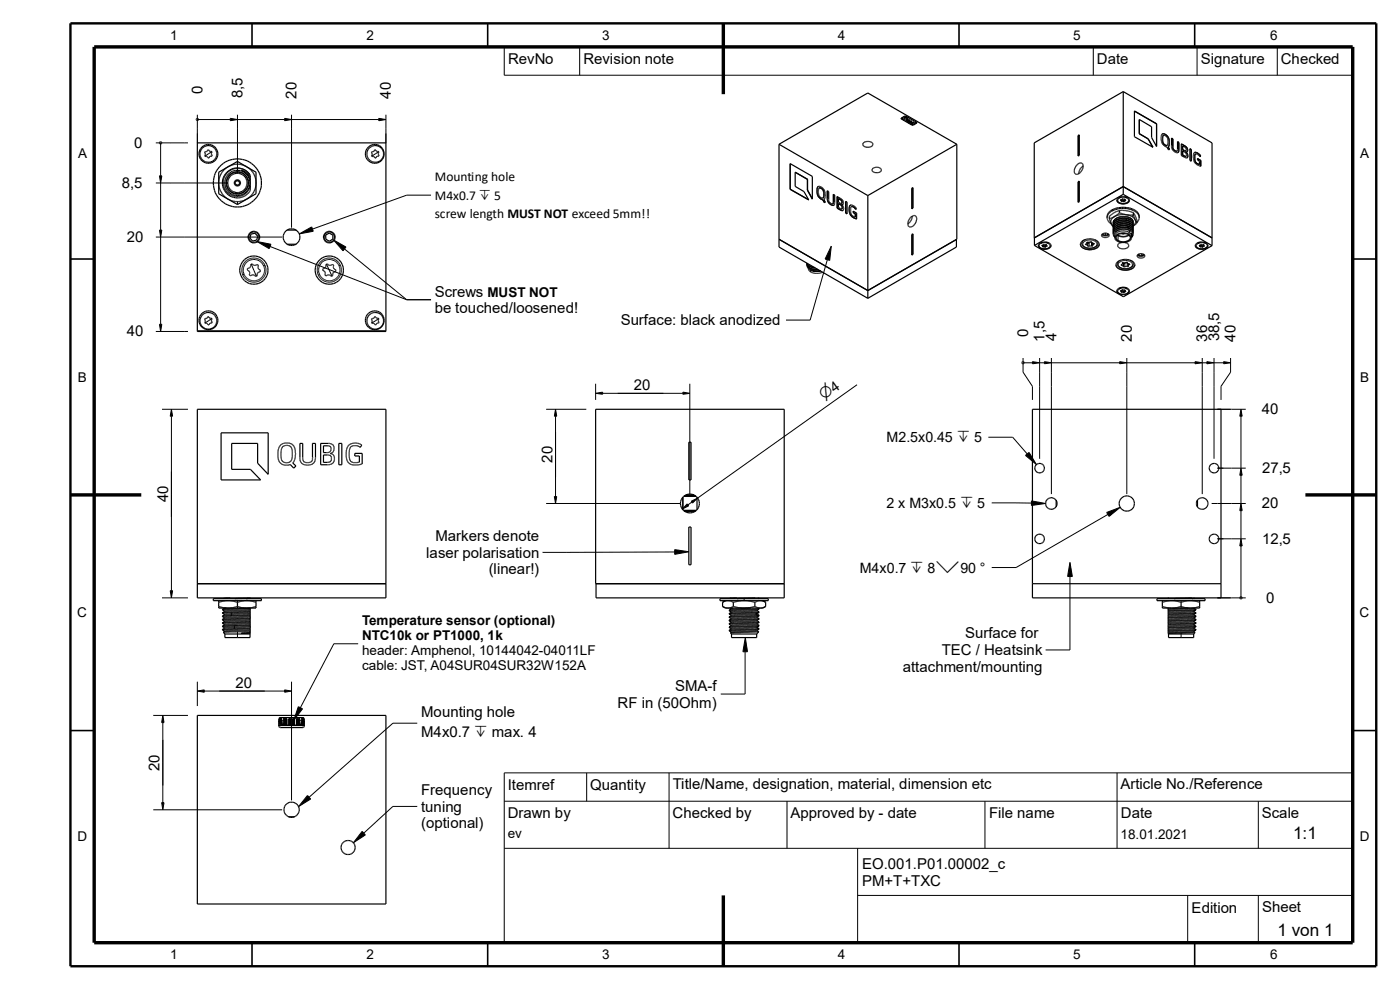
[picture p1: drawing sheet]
<svg xmlns="http://www.w3.org/2000/svg" width="297mm" height="210mm" viewBox="0 0 297 210" stroke-linecap="round" stroke-linejoin="round" font-family="sans-serif">
<defs><g id="words">
<g font-size="3.6">
<text x="274.4" y="177.9">1:1</text>
<text x="271" y="198.5">1 von 1</text>
</g>
<g font-size="3.2">
<text x="107.8" y="13.5">RevNo</text>
<text x="123.8" y="13.5">Revision note</text>
<text x="232.7" y="13.5">Date</text>
<text x="254.8" y="13.5">Signature</text>
<text x="271.7" y="13.5">Checked</text>
<text x="42.9" y="20" transform="rotate(-90 42.9 20)">0</text>
<text x="51.4" y="20.9" transform="rotate(-90 51.4 20.9)">8,5</text>
<text x="62.9" y="20.9" transform="rotate(-90 62.9 20.9)">20</text>
<text x="82.9" y="20.9" transform="rotate(-90 82.9 20.9)">40</text>
<text x="28.5" y="31.4">0</text>
<text x="25.8" y="39.9">8,5</text>
<text x="26.9" y="51.3">20</text>
<text x="92.2" y="62.9">Screws MUST NOT</text>
<text x="26.9" y="71.4">40</text>
<text x="92.2" y="66.5">be touched/loosened!</text>
<text x="131.7" y="69">Surface: black anodized</text>
<text x="218.1" y="71.6" transform="rotate(-90 218.1 71.6)">0</text>
<text x="221.6" y="72.5" transform="rotate(-90 221.6 72.5)">1,5</text>
<text x="224.1" y="72.4" transform="rotate(-90 224.1 72.4)">4</text>
<text x="240.1" y="72.5" transform="rotate(-90 240.1 72.5)">20</text>
<text x="256.1" y="72.5" transform="rotate(-90 256.1 72.5)">36</text>
<text x="258.6" y="72.4" transform="rotate(-90 258.6 72.4)">38,5</text>
<text x="262.1" y="72.5" transform="rotate(-90 262.1 72.5)">40</text>
<text x="134.5" y="82.7">20</text>
<text x="174.8" y="84.9" transform="rotate(-35 174.8 84.9)">n4</text>
<text x="267.7" y="87.9">40</text>
<text x="117.2" y="98.2" transform="rotate(-90 117.2 98.2)">20</text>
<text x="267.8" y="100.4">27,5</text>
<text x="35.6" y="106.6" transform="rotate(-90 35.6 106.6)">40</text>
<text x="267.7" y="107.9">20</text>
<text x="90.4" y="118.3">laser polarisation</text>
<text x="92.4" y="114.7">Markers denote</text>
<text x="267.8" y="115.4">12,5</text>
<text x="103.7" y="121.8">(linear!)</text>
<text x="268.7" y="127.9">0</text>
<text x="204.8" y="135.4">Surface for</text>
<text x="191.5" y="142.5">attachment/mounting</text>
<text x="199.8" y="139">TEC / Heatsink</text>
<text x="50" y="145.9">20</text>
<text x="143.2" y="146.6">SMA-f</text>
<text x="89.4" y="152">Mounting hole</text>
<text x="131" y="150.1">RF in (50Ohm)</text>
<text x="89.4" y="156.3">M4x0.7 x max. 4</text>
<text x="33.8" y="163.5" transform="rotate(-90 33.8 163.5)">20</text>
<text x="107.7" y="167.5">Itemref</text>
<text x="125.2" y="167.5">Quantity</text>
<text x="142.7" y="167.5">Title/Name, designation, material, dimension etc</text>
<text x="237.7" y="167.5">Article No./Reference</text>
<text x="89.4" y="168.6">Frequency</text>
<text x="89.4" y="172.2">tuning</text>
<text x="107.7" y="173.5">Drawn by</text>
<text x="142.7" y="173.5">Checked by</text>
<text x="167.7" y="173.5">Approved by - date</text>
<text x="209.8" y="173.5">File name</text>
<text x="237.8" y="173.5">Date</text>
<text x="267.7" y="173.5">Scale</text>
<text x="89.4" y="175.7">(optional)</text>
<text x="182.9" y="184.3">EO.001.P01.00002_c</text>
<text x="182.9" y="187.9">PM+T+TXC</text>
<text x="252.8" y="193.6">Edition</text>
<text x="267.8" y="193.5">Sheet</text>
</g>
<g font-size="3">
<text x="188.1" y="93.8">M2.5x0.45 x 5</text>
<text x="188.1" y="107.7">2 x M3x0.5 x 5</text>
<text x="182.4" y="121.5">M4x0.7 x 8w90 °</text>
</g>
<g font-size="2.9">
<text x="36.1" y="8.5">1</text>
<text x="77.7" y="8.5">2</text>
<text x="127.7" y="8.5">3</text>
<text x="177.8" y="8.5">4</text>
<text x="227.7" y="8.5">5</text>
<text x="269.5" y="8.5">6</text>
<text x="16.6" y="33.5">A</text>
<text x="288.6" y="33.5">A</text>
<text x="92.2" y="38.4">Mounting hole</text>
<text x="92.2" y="42.4">M4x0.7 x 5</text>
<text x="92.2" y="46.2">screw length MUST NOT exceed 5mm!!</text>
<text x="16.5" y="81">B</text>
<text x="288.5" y="81">B</text>
<text x="16.4" y="131">C</text>
<text x="288.4" y="131">C</text>
<text x="76.8" y="132.6">Temperature sensor (optional)</text>
<text x="76.8" y="135.8">NTC10k or PT1000, 1k</text>
<text x="76.8" y="138.9">header: Amphenol, 10144042-04011LF</text>
<text x="76.8" y="142.2">cable: JST, A04SUR04SUR32W152A</text>
<text x="16.5" y="178.5">D</text>
<text x="107.7" y="177.7">ev</text>
<text x="237.7" y="177.9">18.01.2021</text>
<text x="288.5" y="178.5">D</text>
<text x="36.1" y="203.5">1</text>
<text x="77.7" y="203.5">2</text>
<text x="127.7" y="203.5">3</text>
<text x="177.7" y="203.5">4</text>
<text x="227.7" y="203.5">5</text>
<text x="269.5" y="203.5">6</text>
</g>
</g></defs>
<g fill="none" stroke="#000" stroke-width=".25">
<path d="M238.3 19.4v21.8M238.3 19.4l-18.9 10.9v20.2M238.3 19.4l18.8 10.9v21.8M41.9 30.3h40v40h-40zM43.5 32.2h.1M43.5 32.6h.1M43.6 32.9l-.1 .2 .4 .1 .3 .3M43.8 32.1h.1M43.9 33.2h.1M44 32l-.6 .2 .1 .7M44.1 33.4h.1M44.3 31.9l.1 .1"/>
<path d="M44.4 32l-.3-.2-.2 .2M44.4 32l.6 .2-.2 .4 .2 .5-.4 .1M44.5 33.2v.1M44.5 33.2l-.2 .3h-.1M44.5 33.2h.1M44.8 33.1h.1M45 33.1h.1M45 32.9h.1M46.4 36.5l4-2.3 3.9 2.3v4.6l-3.9 2.3-4-2.3zM46.4 39.2a4 4 0 0 0 2.2 3.1l1.3 .5 1.2-.1a4.2 4.2 0 0 0 3-2.5l.2-1M47.5 39.7h.1M47.5 37.8h.1"/>
<path d="M47.6 37.6h.1M47.7 37.3h.1M47.9 37h.1M48 36.8l-.6 1.3v1.3l.7 1.3 .8 .7M48 36.8h.1M48.1 36.7h.1M48.3 36.6h.1M48.3 36.5h.1M48.6 36.3l-.6 .5M48.6 36.3h.1M48.7 36.2l-.1 .1M48.8 36.2h.1"/>
<path d="M48.9 36.1l-.2 .1M48.9 36.9a2.34 2.34 0 0 0 0 3.8M48.9 36.1h.1M49 36h.1M49.2 36.8a2.32 2.32 0 0 1 3.5 2 2.32 2.32 0 0 1-3.5 2M49.2 35.9l-.1 .1M49.7 38.9h.2l.3 .3h.3l.3-.3M49.7 38.7a.66 .66 0 0 1 .7-.6 .66 .66 0 0 1 .6 .6M49.7 38.7v.2M49.7 38.9a.66 .66 0 0 0 .7 .6 .66 .66 0 0 0 .6-.6M49.7 38.7h.2M49.8 38.9l.4 .4h.4l.3-.4"/>
<path d="M49.9 35.7v.1M49.9 38.7a.46 .46 0 0 1 .5-.3 .46 .46 0 0 1 .4 .3h.2M49.9 38.5l-.1 .2M49.9 38.5h.1M49.9 38.7h.1M50 38.6v.1M50.2 38.4h.1M50.2 38.3h.1M50.3 39.3v.1M50.5 39.3l-.1 .1M50.5 38.4h.1M50.5 39.2h.1"/>
<path d="M50.6 38.4l-.5-.1-.2 .2M50.6 38.4h.1M50.7 38.4l.2 .3M50.8 38.9h.1M50.8 38.9h.2M50.8 39h.1M50.8 38.6h.1M51 35.7v.1M51 38.7v.2M51.2 35.8l1 .4M51.2 36.2l.4 .1M51.2 35.8a3.2 3.2 0 0 0-3.8 1.9 3.2 3.2 0 0 0 1.6 4 3.2 3.2 0 0 0 4.1-1.3v-3.2l-.1-.2"/>
<path d="M51.3 36.2h.1M51.4 36.2l.2 .1M51.5 36.3l.4 .1M51.6 36.3l.9 .7M51.6 36.3l.2 .1M51.7 35.9v.1M51.7 35.9l-.3-.1-1.2-.1-1.2 .4M51.7 35.9l.5 .3M51.9 36.4l.2 .1M51.9 36.4l.1 .1M51.9 36.5h.1M52.1 36.2h.1"/>
<path d="M52.1 36.6h.1M52.1 36.5h.1M52.2 36.2l.1 .1M52.2 36.5l.1 .2M52.2 36.2l.2 .1M52.2 36.6h.1M52.3 36.4h.1M52.3 36.7h.1M52.3 36.3v.1M52.3 35.4l-1.2-.5h-1.2a3.9 3.9 0 0 0-3.5 3.6M52.3 35.4a3.9 3.9 0 0 1 2 3.1M52.4 36.7l.3 .3"/>
<path d="M52.4 36.3l.3 .4M52.5 36.4l.2 .3M52.5 36.8h.1M52.5 37h.1M52.5 37l.2 .3M52.5 37.1l.2 .2M52.5 36.5h.1M52.5 37.1h.1M52.6 36.6h.1M52.7 37.2v.1M52.7 37l.3 .4M52.7 36.7l.1 .1"/>
<path d="M52.7 37h.1M52.7 37.3l.1 .2M52.7 37.4h.1M52.7 37.1h.1M52.7 36.7h.1M52.8 37.5l.3 .6M52.8 36.8l.2 .2M52.8 36.8h.1M52.9 37.7h.1M53 37h.1M53 37.3h.1M53 37.8h.1"/>
<path d="M53 39.8h.1M53 37.4v.1M53 37.5h.1M53.1 39.5l-.4 .8M78.9 32.2h.1M79.3 33.2l.1 .1M79.4 32h.1M79.5 33.4v.1M79.8 33.4v.1M79.8 33.4h.1M79.9 33.2v.1M80.3 32.4v-.3h-.4l-.2-.3h-.2l-.2 .3-.4 .1v.9l.5 .2"/>
<path d="M80.3 32.4v.7l-.4 .1-.2 .3-.3-.2M80.3 32.4h.1M165.3 30.6v21.8l18.8 10.9M165.3 30.6l18.8 10.9M165.3 30.6l18.8-10.9 18.9 10.9M168.7 36.5v3l1.9 1.1 1 1.8-4-2.2v-5.5l4.7 2.7v4.8l-1-1.9M168.7 36.5l2.6 1.5M168.7 36.5l2.6 1.6M171.3 38.1v2.2M171.3 38v2.3M171.3 38v.1M173.4 39.9v.1"/>
<path d="M173.5 39.6l.4-.1 .3 .2M173.5 39.6l-.1 .2 .1 1.7M173.5 39.6l-.1 .3M173.7 39.9v.1M173.8 39.9l-.2 1 .2 .7M173.9 39.8l-.1 .1M173.9 39.8l.1 .1M173.9 39.8l.6 .4M174.1 39.9l.5 .4M174.2 39.9v.1M174.2 39.7h.1M174.2 39.7l.2 .1"/>
<path d="M174.4 39.8h.1M174.4 39.8l.4 .3M183.1 30.3l.5-.2 .8-.1a.68 .68 0 0 1 .7 .8 1.37 1.37 0 0 1-2.1-.1zM185.1 35.8h.1M185.1 35.8a1.12 1.12 0 0 1 1.9 .4l-.5 .4h-.8a.56 .56 0 0 1-.7-.7zM185.2 35.7v.1M191.2 25.1h.1M191.2 25.1l.9-.5 2.4 1.4v.1M191.2 25.1v.1l2.3 1.3h.3l.7-.4M191.5 25v.4M191.8 25.4l-.1 .1M191.8 24.8v.7"/>
<path d="M191.9 25.1v.3M192.1 24.8l.3 .1v.4l-.3-.1zM192.1 25.5h.1M192.2 24.7l-.1 .1M192.2 25.5l.1 .2M192.2 25.6v.2M192.5 25.3h.1M192.5 25.3l-.1 .4M192.5 25h.1M192.5 25.4h.1M192.6 25.1h.1M192.7 25.1v.8"/>
<path d="M192.8 26v.2M192.8 26h.1M192.9 25.5l-.1 .5M192.9 25.5h.1M192.9 25.5l.1 .1v.5M193 25.2l-.1 .1M193 25.4v.7M193.3 25.7l-.1 .5M193.3 25.7h.1M193.3 25.7l.1 .1M193.3 25.5h.1M193.3 25.7v.1"/>
<path d="M193.3 26.2v.1M193.4 25.6v.6M193.5 26.4l.2 .1M193.6 26.1h.1M193.6 39.8v4.4M193.6 26h.1M193.6 26v.1M193.7 25.7h.1M193.7 26.2v.3M193.7 26.5h-.1M193.8 25.8v.4l-.1-.2M193.8 26h.1"/>
<path d="M193.9 26.4h.1M193.9 25.9v.2M194 26v.4M194.5 26.1h.1M194.5 26.1l-.3-.1v.2M203 30.6v20.2l-18.9 10.8-18.8-10.8M203 30.6l-18.9 10.9M228.5 35a.71 .71 0 0 1 .6-.5 .71 .71 0 0 1 .7 .5v.4a1.92 1.92 0 0 1-1.5 1.6l-.2-.1a1.48 1.48 0 0 1 .2-1.7zM228.7 36.9h.1M228.7 38.6h.1M228.8 38.6l.2-.2v4.4l-.3 .1zM229 28.6v4.4l-.3 .1v-4.4"/>
<path d="M229 28.7h-.3M229 28.6l-.3 .1M229.8 35.2l-.7 .7-.3 1M238.3 39.6l-18.9 10.9M238.3 39.6l18.8 10.9M238.3 39.6l-18.8 10.9v1.6M241.7 28.4h.1M241.7 28.4l1.9 1.1M241.7 25.4v3M241.7 25.4l2.6 1.5v2.3l1.1 1.9v-4.9M243.6 29.5l1 1.7M245.4 26.3l-4.7-2.8v5.5l3.9 2.2-1-1.7"/>
<path d="M246.3 29.7h.1M246.4 28.9h-.1M246.5 30.3l.3 .4M246.5 30.3h.1M246.5 30.4h.1M246.6 28.4h-.1M246.6 29.7l.2 .6M246.7 30.1l.1 .2M246.7 29v1M246.7 28.9l.1-.2h.3l.5 .3M246.7 28.8l-.1 .4M246.7 28.9h.1"/>
<path d="M246.8 30.7l.2 .2M246.8 30.7h.1M246.8 30.3l.2 .3M246.8 30.4h.1M246.8 28.7h.1M246.8 30.4v.1M246.9 30.5l.3 .3M246.9 28.4l.6 .3M246.9 28.7h.1M247 30.9l.6 .3 .3 .6 .2-.1-.3-.5M247 30.6l.1 .1M247 30.9h.1"/>
<path d="M247.1 30.7h.1M247.1 30.7l.1 .1M247.2 30.8l.2 .1M247.2 30.8h.4M247.3 28.8l.1 .1M247.4 31.1v.1M247.4 28.9h.1M247.4 30.9h.1M247.6 29.1l.2 .5-.2 1.2M247.6 29v.1M247.6 30.8h.1M247.6 29.2h.1"/>
<path d="M247.6 28.9l.2 .1M247.8 29.1l-.6-.6-.2-.1h-.5l-.1 .3 .1 1.6M247.8 29.1h.1M247.8 29h.1M247.8 29l.2 .5v1.4l-.2 .3M247.8 29.1l.2 .5M247.9 31.1v.1M248 30.9l-.1 .1M248 29.7h.1M248 29.9h.1M248.1 30.7l-.1 .1M248.1 30.6h-.1"/>
<path d="M248.5 29.3l.3 .2M248.6 31.5l.1 .1M248.8 31.1h.1M248.8 29.5v1.9M248.8 29.5h.1M248.8 29.5l-.3-.2v1.9l.5 .9M248.8 29.5l.1 2.1 .6 .5M248.8 31.5l.2 .3M248.8 31.5h.1M249 31.8l.5 .3M249 32.1h.1M249.1 32.1l.2 .1"/>
<path d="M249.2 32.2l.7 .2M249.7 32.4h.1M249.8 30.1v1.8l-.1 .2h-.2M249.8 30.1l.3 .1M249.8 32.4h.1M250 32.3l-.1 .1M250.1 31.8h.1M250.1 32.1l-.2 .3M250.1 30.2l-.1 2M250.1 30.2h.1M250.1 30.2v1.8M250.6 30.5v2.5l.8 .4 .4 .1"/>
<path d="M250.6 30.5l.8 .5M250.6 30.5l.8 .4M250.9 31.7h.1M250.9 32.9l.4 .2M250.9 31.7l.3 .2M250.9 32.9h.1M250.9 30.9v.8M250.9 32l.5 .3M250.9 30.9l.5 .3M250.9 32v.9M251.2 31.9l.1 .1M251.3 33.1l.2 .1"/>
<path d="M251.3 32h.1M251.4 30.9h.1M251.4 32h.1M251.4 32.3h.1M251.4 31h.1M251.4 31.2h.1M251.4 32.3l.3 .3a.39 .39 0 0 1-.3 .6l-.1-.1M251.4 31.2l.3 .6-.1 .2-.4-.1M251.4 30.9v.1M251.5 31l.4 .6M251.5 31l.4 .5v.7M251.5 33.4v.1"/>
<path d="M251.6 33.1h.1M251.6 32.3a1.11 1.11 0 0 1 .4 1.1h-.1M251.6 31.5h.1M251.6 32.5h.1M251.8 32.4v.1M251.8 32.5h.1M251.8 31.4h.1M251.8 32.5l.2 .7M251.9 32.2l-.4 .1h.2M251.9 31.7v.3M251.9 33.4l-.1 .1M251.9 32.1v.1"/>
<path d="M252 33.3l-.2 .2M252 33.1h.1M252.4 31.5v2.5l.3 .2v-2.5M252.4 31.5l.3 .2M252.4 31.6l.3 .1M252.7 31.7v2.5M252.7 31.7h.1M253.2 32.6h.1M253.2 34h.1M253.4 32.4h.1M253.4 33h.1M253.4 34.5h.1"/>
<path d="M253.4 33.9h.1M253.5 34.5l.2 .2M253.5 34l.1 .4M253.5 32.3h.2M253.5 32.3l-.2 .2-.1 .5v.8l.3 .7M253.5 34.2l.2 .3M253.6 32.7l.3-.1 .5 .4M253.6 32.7l-.1 1.4M253.6 32.7l-.1 .1M253.6 32.3l.3 .1M253.6 34.3l.6 .5M253.7 34.4h.1"/>
<path d="M253.7 34.7l.2 .2M253.7 34.7v.1M253.8 32.3l.3 .2M253.8 34.5l.2 .2M253.9 34.9l.4 .2M253.9 34.9h.1M254 32.4h.1M254 32.4l.1 .1M254 32.7h.1M254 33.7l.8 .3M254 34.7v.1M254.1 32.5h.1"/>
<path d="M254.1 34.7l.2 .1M254.1 32.5l.2 .1M254.3 32.6l.4 .5M254.3 32.6h.1M254.3 32.9h.1M254.3 32.7h.1M254.4 33.1l.2 .1 .1-.1M254.4 33v.1M254.4 34.9h.1M254.4 32.8h.2M254.5 33.2h.1M254.5 32.8v.1"/>
<path d="M254.6 32.9l.1 .2M254.8 34l-.8-.4v.3l.5 .3v.7l-.3-.1M254.8 34v1.3l-.6-.2M47.7 40.2h.1M47.9 40.5h.1M48 40.6h.1M48.7 41.2h.1M48.9 41.3h.1M48.9 41.4h.1M49 41.4h.1M49.7 41.6v.1M50.8 41.6v.1"/>
<path d="M51.5 41.4h.1M52.5 57.2v.2M52.5 57.1v.1M52.5 57v.1M52.5 57.4l.4 .2M52.6 56.9l-.1 .1M52.6 57.4h.1M52.7 40.4l-.6 .7-1.1 .5-.9 .1-1.1-.3M52.7 40.3v.1M52.8 40.2l-.1 .1M52.9 57.6h.1M52.9 57.6l.1 .8"/>
<path d="M52.9 56.8h.1M53 58.4h.1M53 56.7h.1M53.3 49.7l.8-.2 .6 .6-.3 .8-.8 .2-.6-.6zM53.3 58.4h.1M53.4 58.4h-.4M53.4 58.4l.4-.1 .4 .3M53.6 56h-.3l-.2 .6-.5 .3M53.6 56h.1M53.6 56a.77 .77 0 0 0 1.1 .1l.1 .2v.6l.4 .4v.3l-.6 .4-.2 .6h-.2M53.6 56.1h.1M53.7 56.2h.1"/>
<path d="M53.9 58.4h.1M54.2 58.6h.1M54.3 56.3h.1M54.4 58.6h-.1M54.6 58h.1M54.7 57.8h.1M54.8 57h.1M55 57.1v.1M55.2 57.6h.1M60.9 51.8h1.9M60.9 48.8h1.9M68.5 57.2v.1"/>
<path d="M68.5 57.1h.1M68.5 57.4h.1M68.7 56.9l-.1 .1M68.9 57.6h.1M69 58.4h.1M69.1 49.9l.7-.5 .8 .5v.8l-.7 .5-.8-.4zM69.1 56.6h.1M69.6 56.1h-.4l-.1 .6-.6 .4v.3l.4 .2M69.6 56.1l.2 .2 .6-.1M69.6 56.1h.1M69.8 56.3h.1M70.2 56.3h.1"/>
<path d="M70.4 56.2h.1M70.4 56.2h.3l.1 .8M70.6 58.1h.1M70.8 56.9h.1M70.8 57l.4 .2v.4l-.5 .2-.3 .8-.6-.3-.8 .2-.1-.9M70.9 57.7h.1M71.1 57.1v.1M71.2 57.6h.1M71.2 57.3h.1M71.2 57.5h.1M171.2 56.2l.2 .7M171.2 55.8v.4"/>
<path d="M171.2 55.8h.1M171.2 55.9l.3 .4 .4 .2M171.2 55.8l.1 .2M171.2 56.3l.1 .1M171.2 56.4h.1M171.2 56l.1 .1M171.2 56.6h.1M171.3 56.5l.3 .3M171.3 56.4l.1 .2M171.3 40.3l1 1.9M171.3 40.3h.1M171.4 56.1l.1 .2"/>
<path d="M171.4 56.9h.1M171.4 56.2h.1M171.4 56.6h.1M171.5 56.9l.5 .4M171.5 56.9l.1 .5 .9 .5 1.2 .1 .8-.3M171.5 56.6l.2 .2M171.5 56.9v.1M171.6 56.8l.8 .3M171.6 56.4l.5 .2v.1h.5M171.6 56.3l.1 .1M171.7 56.7l.2 .3M171.7 56.8h.1"/>
<path d="M171.8 57.1v.1M171.8 57.2l.2 .1M171.8 56.9l.4 .1M171.8 56.5l.1 .1M171.9 56.5l.5 .2M172 57.3h.1M172 56.6l.2 .1M172 57l.6 .1M172.1 57.3l1 .2M172.1 57.3l.6 .2M172.1 56.9l.1 .2M172.2 57.1h.8"/>
<path d="M172.2 56.7l.6 .1M172.3 56.7v.1M172.3 57.4h.1M172.3 57.1h1.2M172.3 56.7h.1M172.4 57.4l.2 .1M172.5 56.8l.5 .1M172.5 57.1v.1M172.6 56.7v.1M172.6 57.1h.1M172.6 57.2h1M172.6 57.5h1.5h-.7"/>
<path d="M172.6 57.5h.1M172.9 57.5v.1M173.3 40.5h.1M173.4 41.1l.2 .5M173.4 41h.1M173.4 40.1v.8M173.4 57.1h.1M173.5 41.4l.1 .2M173.5 57.1v.1M173.5 41.6h.1M173.6 41.6v.1M173.6 41.7l.4 .4"/>
<path d="M173.6 41.7l.2 .2M173.6 57.5v.1M173.7 57.5h.1M173.8 57.4h.1M173.8 42h.1M173.8 41.9h.1M173.8 41.5v.2M173.8 57.4v.1M173.8 41.7l.5 .3h.3M173.8 41.9l.2 .2M173.9 57.4h-.1M173.9 57.4v.1"/>
<path d="M174 42.1l.1 .1M174 42.1l.2 .1M174 57.4l-.3 .2-.9-.1M174.1 42.2h.1M174.2 42.2l.2 .1M174.2 42.2l.3 .1 .4 .7M174.2 42.2v.1M174.5 42.3l.1 .1M174.5 40.1l.3 .7M174.6 40.3l.2 .3-.1 1.2M174.6 40.3h.1M174.7 41.9l-.1 .1"/>
<path d="M174.8 40.9v.7M174.8 40.2l.2 .5 .1 .7M174.8 41.7l-.1 .2M174.8 40.1v.1M174.8 42.3h.1M174.8 41.2v.1M174.8 42.3l.3 .6-.2 .1M174.8 40.3h.1M174.9 42.2v.1M175 40.9h.1M175 41.4h.1M175 41.9v.1"/>
<path d="M175.1 41.4l-.3 .9M175.1 42.8l-.2 .2M175.5 42.2l.4 .9M175.6 42.4l-.1-1.9 .3 .1v2l.3 .5 .4 .2 .3-.2M175.6 42.5v.3M175.6 42.8h.1M175.7 42.8l.4 .5M175.9 42.7v.1M176 42.9h.1M176 43.3h.1M176.1 43h.1M176.1 43.3l.3 .1"/>
<path d="M176.1 43.3h.1M176.2 43.1h.1M176.4 43.5l.1 .1M176.6 43.5v.1M176.7 43.6h.1M176.7 43.2h.1M176.7 43.2l.1-2 .3 .2-.1 2-.1 .2-.8-.3M176.8 42.8h.1M176.8 41.2v1.8M177.6 44.2l.7 .3M177.6 41.7v2.5M177.9 42.1l.5 .3"/>
<path d="M177.9 42.1l.5 .4M177.9 43.2v.8l.5 .3h.2l.1-.1M177.9 42.1v.8l.3 .2M177.9 43.2l.4 .2M178.2 43.1h.1M178.3 43.4l.3 .2 .1 .3M178.3 44.5l.1 .1M178.3 43.4l.1 .1M178.3 43.4h.1M178.3 44.5v.1M178.4 44.6l.2 .1M178.4 42.5h.1"/>
<path d="M178.4 42.2h.1M178.4 42.2l-.8-.5v2.5M178.4 42.2l.4 .3M178.4 42.5l.2 .2M178.5 43.6l.2 .2-.1 .4M178.5 42.5h.1M178.5 44.3v.1M178.5 42.5l.1 .6h-.4M178.6 43.4h.2M178.6 43.4l.3 .3M178.6 42.2v.1M178.6 44.3v.1"/>
<path d="M178.6 42.7h.1M178.6 44.7h.1M178.6 42.3h.1M178.6 42.8h.1M178.6 43h.1M178.6 44.3h.1M178.7 43.4h.1M178.8 42.5l.1 .3-.1 .6M178.8 42.5h.1M178.8 43.6h.1M178.9 43.8v.7v.2l-.4-.1M178.9 42.6v.1"/>
<path d="M178.9 43.7v.1M179.4 42.7l.3 .2v2.5l-.3-.2zM179.5 45.2h-.1M179.5 45.2l.2 .1M180.1 44.4h.1M180.2 44.2v.5M180.2 44.8l.1 .5M180.2 45.1l.1 .3M180.2 43.9v1.1M180.3 43.7h.1M180.3 45.3l.1 .3M180.3 43.8h-.1"/>
<path d="M180.3 43.7l-.1 .3M180.3 43.6h.1M180.3 43.6v.2M180.3 43.6l.4-.1 .4 .2M180.3 45.4l.1 .2M180.4 45.6h.1M180.4 45.6l.2 .2M180.4 43.5v.1M180.5 45.2h.1M180.5 44h.1M180.6 45.8l.1 .1M180.6 43.8l.3 .1"/>
<path d="M180.7 45.6h.1M180.7 45.9l.1 .1M180.7 45.9l.2 .2M180.7 45.6l.2 .2M180.8 43.8l-.3 .1v1.4l.2 .3M180.8 46l.1 .1M180.8 43.8l.1 .1M180.8 43.5v.1M180.8 46v.1M180.9 46.1l.2 .1M180.9 43.9h.1M180.9 46.1h.1"/>
<path d="M180.9 45.8h.1M181 43.9h.1M181 45.1v-.3l.7 .4v1.2h-.1M181 45.1l.5 .2M181 45.1l.4 .3M181.1 43.9l.1 .1M181.1 46.2l.4 .2M181.1 43.7h.1M181.1 43.9v.1M181.1 43.7l.5 .4M181.1 46.2l.3 .2M181.1 44h.1"/>
<path d="M181.2 44l.3 .3M181.2 44l.3 .4M181.2 43.7v.1M181.3 46l.1 .1M181.4 45.4v.7M181.5 46.4h.2M181.5 45.3v.8l-.6-.3M181.5 45.3l-.1 .1M181.6 44.2l.1 .1h-.2M181.6 44.1v.1M184.1 41.5v21.8M193.4 49.7l.3-.1v4.4l-.3 .1z"/>
<path d="M193.5 45.8l-.5 .6a1.55 1.55 0 0 0-.3 1.4v.2a1.15 1.15 0 0 0 1.7-1 .86 .86 0 0 0-.3-1.3l-.5 .1M193.5 45.8l-.2 .9-.7 .8M193.6 44.2h.1M193.6 53.9l.1 .1M193.6 53.9l-.2 .2M193.6 49.6v4.3M193.6 44.2l-.2 .1M193.7 45.8h-.2M193.7 44.2v-4.4l-.3 .1v4.4M193.7 44.2l-.3 .1M202.9 50.8v1.6l-18.8 10.9M219.4 50.5h.1"/>
<path d="M219.5 52.1l18.8 10.8 18.8-10.8M220.3 52.2l.1 .2M220.3 52.2a.92 .92 0 0 1 1-.8h.7a.78 .78 0 0 1 .8 .3 .78 .78 0 0 1 0 .8l-.1 .1M220.3 52.3h.1M220.4 52.3l.3 .3M220.4 52.4l.1 .1M220.5 51.9h.1M220.5 51.8h.1M220.5 52.5l.2 .1M220.6 52.5l.2 .2M220.6 52.5v.1M220.7 52.6l.2 .1"/>
<path d="M220.7 52.6l.5 .2M220.7 51.6a.52 .52 0 0 0-.2 .8M220.7 51.6h.1M220.9 51.6l.8-.2 .7 .2M220.9 51.6h-.1M220.9 52.7l.5 .2 .8-.1M220.9 51.4v.2M221 52.7h.1M221.1 51.4v.1M221.1 52.1v.1M221.1 52.2h.1M221.1 51.4l-.3 .2"/>
<path d="M221.2 52l-.2 .1h.6M221.2 52.8h.7M221.3 51.9h.7M221.3 51.9h.1M221.6 52.1h.1M221.7 52.1v.1M221.8 51.9h.2l.2 .3-.4 .3-.6-.1v-.4l.1-.1M221.9 51.9l-.1 .3h-.1M221.9 52.3v.1M222 52.1h.1M222 51.4l.4 .2M222.1 52.1v.1"/>
<path d="M222.1 51.4v.1M222.2 52.7l-.2 .1M222.3 51.4l.1 .2M222.4 51.6l.2 .2M222.5 51.7h.1M222.6 51.8h.1M222.6 52.5l-.4 .2M222.7 51.8a.56 .56 0 0 1-.3 .9l-.7 .1M222.7 52.6l-.5 .2M222.7 51.9h.1M223 52.2l-.4 .3M229.2 51.8l.5 .8 .4 .2"/>
<path d="M229.2 51.8a2.33 2.33 0 0 1 4-.1l-.1 .5M229.2 51.8l.1 .4M229.5 51.6l.3 .7 .9 .4h1l.8-.4M229.6 52h.1M229.6 52.5l.1 .1M229.7 52.1v.1M229.7 52.2h.1M229.7 52.6h.1M229.8 52.6l.3 .1M230.1 52.7l.7 .2 1.5-.2M230.1 52.8l.9 .2 1.3-.2M230.4 51.9h.1"/>
<path d="M230.4 52.5v.1M230.5 51.7h.1M230.6 51.5h.1M230.6 51.6h.1M230.6 51.4h.8l.4 .2v.6h-1v-.8M230.6 51.4v.2l-.3 .3 .5 .2M230.6 51.4h.1M230.8 51.6h.1M231.1 51.4l-.2 .2-.1-.1M231.4 51.3h.2l.1 .2M231.4 51.3l-.1 .1M231.6 51.3h.1"/>
<path d="M231.6 51.5h.1M231.6 51.4l.1 .1M231.8 51.6h.3l-.3 .3M231.8 52.1h.1M231.9 52.1v.1M232 52.5v.1M232.1 51.8h.1M232.1 51.7h.1M232.2 51.7h.1M232.5 52.3v.1M232.9 51.6l-.4 .7M233 52.4l-.7 .4"/>
<path d="M233.1 52.2l-.8 .5M233.1 52.2l-.1 .1M233.2 52.1l-.1 .1M233.7 49.8a.95 .95 0 0 1 1.6 .2 1.13 1.13 0 0 1-1.5 .2M233.7 49.8l.1 .4M233.7 49.8h.1M233.8 50.2h.1M233.8 49.7l.3 .3 .9-.1M233.8 49.8h.1M234 49.5v.3l.5 .2M234.3 50h.1M234.5 49.4v.6"/>
<path d="M235 49.5v.3l-.5 .2M235.1 49.9h-.1M235.2 49.8h.1M235.2 49.7l-.1 .2M235.2 49.7h.1M235.4 46.7h.1M235.6 47.1h.1M235.6 47.1v.1M235.6 47.2l.2 .3M235.6 47.2l.1 .2M235.8 47.5h.1M235.8 46.2v.1"/>
<path d="M235.8 47.5l.3 .6 .2-.2M235.8 47.6l.2 .2M235.9 47.8h.1M236 47.8l.1 .1M236.1 47.9h.1M236.1 48h.1M236.1 47.9l.1 .1M236.2 48.2h.1M236.2 47.8h.1M236.2 49.3h.1M236.2 47l.1 3M236.2 47.4h.1"/>
<path d="M236.2 46.1l-.4 .5-.1 .6M236.3 48.8h.1M236.3 49.2h.1M236.3 48l-.1 .2M236.3 48h.1M236.3 47.7l-.1 .1M236.3 49.2l-.1 .2M236.3 46.8h.1M236.3 47.6h.1M236.3 47.2h.1M236.3 50h.1M236.3 46.9l-.1 .2"/>
<path d="M236.3 49.9l.1 .3M236.3 47.5l-.1 .2M236.3 46l-1 .4M236.3 47.1v.1M236.3 47.5v.1M236.4 48.6l-.2 .3M236.4 48.1l-.2 .5M236.4 46.7h.1M236.4 50.2h.1M236.4 46.7l-.1 .1M236.4 46h-.1M236.5 48.9l-.3 .4"/>
<path d="M236.5 49.4l-.2 .7 .2 .1a2.4 2.4 0 0 1 3.1-.5l.4 .5 .2-.3M236.5 46.6h.1M236.5 49.4h.1M236.5 50.3h.1M236.5 46.6l-.1 .1M236.5 48.9l-.2 .2M236.5 47l-.3 .5M236.5 48.5l-.1 .1M236.5 47.4l-.2 .1M236.5 45.9h.1M236.6 46.9h-.1M236.6 48.9h-.1"/>
<path d="M236.6 48.4l-.1 .1M236.6 46.4l-.1 .2M236.6 48.8l-.1 .1M236.6 50.8h.1M236.6 48.7l-.1 .2M236.6 48.3l-.2 .3M236.6 48l-.4 .5M236.6 45.8l-.2 .2M236.7 49.1l-.2 .3M236.7 47.5l-.4 .4M236.7 48.3v.1M236.7 50.4v.1"/>
<path d="M236.7 50.9h.1M236.7 49.1l-.1 .1M236.7 48.7v.1M236.7 50.5l.1 .2a2.08 2.08 0 0 0 1.9 .6M236.7 47.5l-.4 .5M236.7 47.6h-.1M236.7 44.9h.1M236.8 47.9l-.1 .1M236.8 48.3l-.2 .1M236.8 47.1l-.2 .2M236.8 56.3v.2M236.8 56.4l.4 .5"/>
<path d="M236.8 47.5h.1M236.9 48.3h-.2M236.9 46.7l-.3 .2M236.9 46.3l-.7 .6M236.9 48.6l-.3 .2M236.9 49.4a2.7 2.7 0 0 1 2.7-.1l.4 .5 .1 .6a1.89 1.89 0 0 1-2.5 1l-.7-.3-.4-.5v-.8zM236.9 50l-.2 .4M236.9 48.2l-.2 .1M236.9 48.6h.1M236.9 50h.1M236.9 42.5l.1 .2M236.9 48.2l-.1 .1"/>
<path d="M236.9 46.3l-.3 .2M236.9 46.2v.1M237 47.8l-.5 .3M237 48.5v.1M237 48.9v.1M237 48.5l-.3 .2M237 56l.2 .4 .3 .3M237 46.6l-.6 .5M237 49.9l.1 .1M237 42.7v.1M237 47.7v.1M237 42.7l.5 .4"/>
<path d="M237 50.9h.1M237.1 48.9l-.4 .3M237.1 49.9a.79 .79 0 0 0-.3 .9 .79 .79 0 0 0 .9 .5 2.55 2.55 0 0 0 1.8-.3M237.1 42.8v.1M237.1 47.3h.1M237.1 48.5h.1M237.1 47.3l-.3 .2M237.1 47.4l-.2 .1M237.1 42.8h.1M237.1 56.3h.1M237.1 48.5l-.3 .1M237.1 42.9h.1"/>
<path d="M237.1 47.7l-.2 .1h.2M237.1 46.2l-.3 .1M237.1 49.8h.1M237.1 50h.1M237.2 49.8l.2 .2a2.2 2.2 0 0 0 1.7 0l.3-.2M237.2 49.8l-.3 .2M237.2 56.9l.3 .2M237.2 46.9l-.9 .6M237.2 47.7h.1M237.2 42.9l.8 .3M237.2 42.3l-.1 .1M237.2 49.8h.1"/>
<path d="M237.2 51.8v.1M237.2 48v.1M237.2 44.7v.1M237.2 56.9l.5 .2M237.2 46.1l-.2 .1M237.3 48.4h.1M237.3 48l1-.1 1.2 .1M237.3 47.6l-.1 .1M237.3 56.5v.1M237.3 48l-.3 .1M237.3 48.4l-.3 .1M237.3 48.7v.1"/>
<path d="M237.3 42.1h.1M237.4 47.6h2M237.4 48.8l-.7 .3M237.4 47.6l-.3 .1M237.4 47.2l-.4 .1M237.4 47.9v.1M237.4 48.7l.3-.1 1.7 .1M237.4 48.3l.6-.1 1.4 .1M237.4 48h.1M237.4 46v.1M237.4 48l-.3 .1M237.4 42l-.2 .2-.1 .4 .4 .5"/>
<path d="M237.5 45.1l-.8 .7M237.5 46.1h-.3M237.5 48.4l-.4 .1M237.5 47.2h1.8M237.5 44.7v.4M237.5 46.8h.1M237.5 47.5h.1M237.5 45.1l.7 .3M237.5 51.6l-.4 .3 .1 .4M237.5 51.6h.1M237.5 47.2l-.8 .3M237.5 46.8l-.5 .2"/>
<path d="M237.5 48.7v.1M237.5 46.4v.1M237.5 43.1h1.5M237.5 42h-.1M237.5 41.9h.1M237.5 43.1l.5 .2 1-.2M237.6 47.5l-.4 .2M237.6 41.8l-.1 .2M237.6 56.7v.1M237.6 48l-.7 .2M237.6 48.4l1.3-.1 .8 .2-.2-.1M237.6 46h1.2l.8 .2"/>
<path d="M237.7 47.5h1.4M237.7 46v.1M237.7 47.1h.1M237.7 47.1l-.4 .2M237.7 47.5l-.4 .1v.1l-.7 .3M237.7 41.8h.1M237.8 41.9l-.3 .1M237.8 47.9h1.1M237.8 41.9h1M237.8 48.3h1.4M237.8 42.5h.1M237.8 47.9v.1"/>
<path d="M237.8 47.1h1.1M237.8 46.7h.1M237.8 41.8l-.4 .2M237.9 42.4v.4h.6l.3-.2-.1-.4h-.5l-.5 .3M237.9 48.3l-.9 .2M237.9 46h1.2M237.9 46l-.8 .2M237.9 46.4h1.2M238 46.7l-.7 .1-.4 .3M238 46.4l-.9 .1M238 48.6l1.1 .1 .6 .2M238 49.5l-.8 .3"/>
<path d="M238 49.5l.6 .1M238 49.5h.6M238 56.1h.1M238 48.6v.1l-1 .2M238 51.4l-.4 .2M238 47.1h.1M238 46.2v.1M238 49.6h.1M238.1 47.1l-.7 .1M238.1 46.7h.6M238.1 47.5h.6M238.1 56.9v.1"/>
<path d="M238.1 56.3h.1M238.1 49.5v.1M238.2 55.7v.3l-.4 .3 .5 .2M238.2 45.4h.1M238.2 47.5h.1M238.2 45.4l.4 .1M238.3 41.2l-18.8 10.9M238.3 41.2l18.8 10.9M238.3 55.7v.9h.3M238.3 42.5h.1M238.5 49.5l-.1 .1M238.6 51.4l.4 .2a.61 .61 0 0 1 .4 .7 .61 .61 0 0 1-.7 .4h-.1a1.29 1.29 0 0 1-1.5-.5"/>
<path d="M238.6 42.3l-.1 .2-.2-.1h-.6M238.6 49.5l.8 .3M238.6 47.5h.1M238.6 56.6h.1M238.6 49.5l-.1 .1M238.7 47.1l.7 .1M238.7 55.8l-.2 .2-.2-.1M238.7 46.2v.1M238.7 41.8l.4 .2M238.8 46.7l.6 .1v.1M238.8 42.5h.1M238.8 47.1h.1"/>
<path d="M238.8 48.6h.1M238.8 55.7h-.7l.1 .2M238.8 56.5v.1M238.8 55.7l.4 .1M238.8 55.7l-.1 .1M238.8 41.8h-1.2a.72 .72 0 0 0-.6 .8M238.8 41.8a.64 .64 0 0 1 .7 .4 .64 .64 0 0 1-.2 .7l-.3 .2M238.8 41.8h.1M238.8 46.7h.1M238.8 41.9l.2 .1M238.8 55.7h.1M238.9 55.7l.2-.1 .1 .3 .4 .1v.1"/>
<path d="M239 42h.1M239 46.7h.1M239 41.8v.1M239 45.6h.1M239 47.5l.5 .2M239 47.2l.6 .1M239 41.9v.1M239.1 46.8l.6 .2M239.1 47.1v.1M239.1 45.6l-1.3-.1-1.4 .5M239.1 46.4l.5 .1 .6 .5M239.1 47.1h.1"/>
<path d="M239.1 45.6h1.4M239.1 46v.1M239.1 46.7v.1M239.1 56.5v.1M239.1 42l.3 .2M239.1 46.7l-1.7 .1M239.1 48l.5 .1M239.1 48.3v.1M239.2 47.9v.1M239.2 47.2l.3 .1M239.2 46.8l.4 .1M239.2 46.4l.1 .1"/>
<path d="M239.3 47.9l-1.4-.1-.3 .2M239.3 47.5l-.1 .1 .4 .1M239.3 46.1h.3M239.3 46.8h.1M239.3 48.7v.1M239.3 45.6h.1M239.3 46.4h.1M239.3 55.9h.1M239.3 48h.3v.2M239.3 46v.1M239.3 46.4l-1.5-.1-.4 .1M239.3 48.3l.3 .1"/>
<path d="M239.3 47.6l.3 .1M239.3 46.8l-1.6-.1-.3 .2M239.4 47.2a1.09 1.09 0 0 1 .9 .7l.1 .1M239.4 55.9v.6l-.8 .1M239.4 47.6h.1M239.4 47.9v.1M239.4 56.5v.1M239.4 47.2h.1M239.4 56.2h.1M239.4 48.8l.3 .1M239.4 49.8l.1 .1-.1 .1-.9 .2h-.8l-.5-.2M239.4 45.6l1 .5 .4 .5"/>
<path d="M239.4 42.2l.1 .3a1.14 1.14 0 0 1-1.5 .7M239.4 48.7v.1M239.4 49.8l.4 .4M239.4 46.4v.1M239.4 42.3h.1M239.4 51.9h.1M239.4 47.7l.6 .2 .3 .4M239.4 48l.3 .1M239.4 49.8h.1M239.4 56.9v.1M239.5 45.6h.1M239.5 45.7h.1"/>
<path d="M239.5 47.3h.1M239.5 46.4l.6 .4M239.5 46.1l.4 .2M239.6 48.1l.3 .1M239.6 48.4l.1 .1M239.6 46.2l.1 .1M239.6 47.7v.1M239.6 56h.1M239.6 46.9l.3 .1M239.6 46.9l.2 .1M239.6 42.5l-.2 .4-.4 .2M239.6 45.7h.1"/>
<path d="M239.6 56l-.2 .3M239.6 48.5l.3 .1M239.6 50.9l-.1 .1M239.6 47.8l.3 .1M239.6 50.8l-.2 .3-.7 .2M239.7 46.6l-.3-.1v-.1h-1.7l-.8 .3M239.7 48.1l.7 .6v-.2M239.7 47.7v.1M239.7 48.1h.1M239.7 50v.1M239.7 49.8h.1M239.7 48.9l.7 .6"/>
<path d="M239.7 47.4h-.1l.3 .1M239.7 48.5v.1M239.7 49.4h.1M239.7 50.1l.1 .1M239.7 48.5l.1 .1M239.8 48.2l.4 .4M239.8 46.7h.1M239.8 47l.4 .4M239.8 48.1v.1M239.8 48.9v.1M239.8 50.2l.1 .3-.3 .4M239.8 48.6l.4 .3 .2 .3v-.3"/>
<path d="M239.8 46.3l.3 .1M239.8 46.2v.1M239.8 48.6h.1M239.8 50.5l-.2 .3M239.8 50.2l.1 .1M239.9 48.6l.3 .3 .2 .4M239.9 46.3l.1 .1M239.9 47v.1M239.9 47.1l.3 .2M239.9 49.6h.1M239.9 50h.1M239.9 49.4l.1 .1"/>
<path d="M239.9 47.1h.1M239.9 56.7v.1M240 46.4l.2 .2 .2 .4M240 47.5l.4 .5M240 46.8l.2 .1M240 49.5l.2 .4M240 49.5l.1 .2M240 56.7l-.8 .3h-.9l-.8-.3M240 48l.2 .2M240 47.6h.1M240 49.9h.1M240 56.7h.1"/>
<path d="M240.1 46.4v.1M240.1 49.7h.1M240.1 46.4l.3 .4M240.1 49.7l.1 .5M240.1 49.8l.1 .1M240.2 57l-1.1 .3-1.3-.2M240.2 46.9h.1M240.2 47.7v.1M240.2 50.2h.1M240.2 46h.1M240.2 48.5v.1M240.2 47.3l.1 .2"/>
<path d="M240.2 47.3l.1 .1M240.2 56.5v.1M240.2 48.2h.1M240.2 47.1l.2 .1M240.2 47l.1 .1M240.2 47.8h.1M240.2 47.5h.1M240.2 49.4h.1M240.2 47h.1M240.2 50.1h.1M240.2 56.5h.1M240.3 48.6v.1"/>
<path d="M240.3 47.1l.1 .1M240.3 47.5h.1M240.3 56.9l-.4 .2a2.73 2.73 0 0 1-2.4-.1M240.3 47.5l.1 .1M240.4 56.3l-.3 .4M240.4 47.2v.2M240.4 47.6v.4M240.4 48v.1M240.4 48.3v.3M240.4 48.7v.2M240.4 49.5v.5l-.3 .3M240.4 56.3h.1"/>
<path d="M240.4 46.9v.3M240.4 47.3l-.1 .3M240.4 49.3v.2M240.4 49.7v.1M240.4 48.1h.1M240.4 48.1v.2h-.1M240.5 56l-.1 .3M240.5 45.1v.5M240.5 45.6l.2 .6M240.6 45.3h.1M240.6 45.4l-.2-.3-.9-.3a4.1 4.1 0 0 0-2.5 0l-.7 .4-1 .7v.5l.3 .7M240.6 45.4l.1 .2"/>
<path d="M240.6 45.4h.1M240.6 46.3v.1M240.7 46.3h.1M240.7 46.2v.2M240.7 45.5v.1M240.7 56.5l-.4 .4M240.7 47.7h.1M240.7 56.4l-.1 .2M240.7 56.3a2.01 2.01 0 0 0-2.7-1.2 1.07 1.07 0 0 0-1.1 1.5M240.7 46.4l.2 .8-.5 .8M240.7 45.6l.5 1.2v.5M240.7 45.6h.1"/>
<path d="M240.7 56.3v.1M240.8 45.8h.1M240.8 46.6v.1M240.9 46.7v.2M240.9 45.9h.1M240.9 46.8l.2 .4M241 46.9h.1M241.1 47.1l.1 .2M241.1 46.4v.1M241.2 46.7h.1M241.2 47.2l.4-.8a1.94 1.94 0 0 0-1.7-2.2 4.2 4.2 0 0 0-5 1.3v.3a1.65 1.65 0 0 0 .9 1.7M241.2 47.3l-.8 .7"/>
<path d="M241.3 54.1l-.1 .2 .2 .3 .3 .1h.9M241.3 54.5h.1M241.3 54.1l.2 .1M241.3 54.1h.1M241.5 54.2v.1M241.5 54.2l.1 .1M241.5 53.9a1.07 1.07 0 0 1 1.4 .3l-.1 .3-.2 .1M241.5 53.9l-.2 .2M241.5 53.9l.1 .3M241.6 54.3h.1M241.6 53.8v.4M241.6 54.2l.6 .1"/>
<path d="M241.7 46a3.4 3.4 0 0 0-3.7-1.8l-.7 .1-1.5 .5-.7 .6-.2 .7M242.2 53.8v.5M242.5 53.9l.1 .2-.4 .2M242.6 54.6v.1M242.7 54.2h.1M242.8 54.1l-.6 .3-.7-.1M253.6 52.1v-.1a1.14 1.14 0 0 1 1-.6l1.1 .1a.64 .64 0 0 1 .5 .8M253.6 52.2l.1 .1M253.6 52.1v.1M253.6 52.2h.1M253.6 52.2a1.44 1.44 0 0 0 1.7 .6l.6-.2M253.7 52.4l.1 .1"/>
<path d="M253.7 52.3v.1M254 52.6l.4 .1M254 51.7h.1M254.1 51.6v.1a.56 .56 0 0 0-.3 .7 .56 .56 0 0 0 .6 .3M254.1 51.6h.1M254.2 51.4v.2M254.4 51.5h.1M254.4 52.1h.1M254.4 52.7l.5 .1M254.4 52.7l.2 .1M254.5 51.5h1M254.5 51.4v.1"/>
<path d="M254.5 52.1v.1M254.6 52.2h.1M254.6 51.4l-.5 .2M254.6 52v.3M255.1 52.1v.1M255.2 51.9h.2l.1 .3-.3 .3-.6-.1v-.2M255.4 52.1h.1M255.4 51.9l-.7-.1-.3 .3 .6-.1 .2 .2 .1-.3M255.4 51.4l.6 .4M255.5 51.5h.1M255.5 51.4v.1M255.5 52.1v.1"/>
<path d="M255.5 52.7l-.9 .1M255.7 51.4v.2M256 51.8h.1M256 51.8l.1 .1a.49 .49 0 0 1-.2 .7l-.6 .2M256.1 52.5h-.1M256.2 52.2l-.2 .3-.3 .2M256.2 52.2v.2M41.9 70.2h40M43.5 67.9v.4M43.5 67.8v.1M43.5 67.9l.1 .1M43.6 68.2l-.1 .3 .4 .1 .3 .3 .2-.2"/>
<path d="M43.9 67.4h.1M44.1 67.2l.9 .4-.2 .3 .2 .3M44.1 67.3l-.2 .2-.4 .1v.2M44.1 67.2v.1M44.3 67.2v.1M44.3 67.4h.1M44.4 67.4h.1M44.4 68.7h.1M45 68.3h.1M45 68.2l-.1 .3-.5 .2M78.9 67.9v.6l.5 .2M78.9 67.6h.1"/>
<path d="M78.9 67.8v.1M79.4 67.4l.2-.2 .4 .3 .3 .1v.6l.1 .3h-.4a.34 .34 0 0 1-.3 .3 .34 .34 0 0 1-.3-.1M79.4 67.4l-.6 .2 .1 .2M79.4 68.7h.1M79.4 67.4h.1M79.5 67.2v.1M79.7 67.3h.1M79.8 68.7h.1M79.9 67.5h.1M80.3 68.2v.1M236.9 61.8l.3 .4 .3 .1M236.9 61.8l.5 .4"/>
<path d="M237.1 62.1h.1M237.2 61.6v.5M237.2 62.1h.1M237.3 62.2h.1M237.3 62.2l.7 .3 .7-.1M237.4 62.2h.1M237.4 62.2l.6 .2h.8M237.4 61.3l.6-.2h.6l.5 .2M237.4 61.3l-.3 .3M237.5 61.1h.1M237.6 61l-.1 .2M237.7 61v.1"/>
<path d="M237.8 61.8h.1M237.8 61l-.4 .3M237.9 61.6v.4l.6 .1 .1-.2M237.9 61.7v.1M238 61.6l-.3 .1h.3M238 61.6l.1-.2 .6 .1v.2l.1 .1-.2 .1M238 61.6h.1M238.4 61.8h.1M238.5 61.8h.1M238.6 61.6h.1M238.6 61.9h.1M238.7 61.6l-.2 .2-.6-.1"/>
<path d="M238.7 61.6h.1M238.7 61l.4 .3M238.8 61h-1.2a.8 .8 0 0 0-.7 .8M238.8 61a.67 .67 0 0 1 .7 .3 .67 .67 0 0 1-.1 .8M238.8 61v.1M238.8 61.8h.1M239 61h.1M239 61v.2M239.1 62.3l-.3 .1M239.1 61.3h.1M239.2 62.2l-.1 .1M239.2 61.4l.2 .1a.43 .43 0 0 1-.2 .7"/>
<path d="M239.2 61.3v.1M239.4 62.1h.1M239.4 62v.1M239.4 62.1l-.1 .1M239.6 61.8l-.4 .5-.4 .1M41.9 86.8h40v40h-40zM46.9 91.8h10v8.8l-2.2-2.3v-4.2h-5.6v5.5h4l2.2 2.2h-8.4zM59 97.3l.1 .1M59.1 95.4h-.1M59.2 95l-.2 .7v1.3l.3 1M59.2 94.9v.1M59.2 97.8h.1"/>
<path d="M59.2 97.9l.2 .1M59.3 94.8l-.1 .1M59.4 98.1l.5 .4M59.4 94.6v.1M59.4 98v.1M59.4 98.2h.1M59.4 94.5h.1M59.4 94.5l-.2 .4M59.6 98.4h.1M59.6 97.2l.1 .1M59.7 95.5h-.1M59.7 94.3h.1"/>
<path d="M59.9 95l-.3 .9v1l.2 .8 .3 .3M59.9 97.8h.1M59.9 94.9h.1M59.9 94.1h.1M60 94.7h.1M60.1 98h.1M60.1 94.1h-.1M60.1 98l.1 .1M60.2 94.6h.1M60.3 94.6l-.4 .4M60.3 94.6h.1M60.3 94.6h1.1l.5 .5"/>
<path d="M60.6 94.5h-.1M61.1 94.5h.1M61.3 98v.1M61.6 94.1h.1M61.6 94.7h.1M61.8 94.1l-1.4-.1-.9 .5M61.8 94.9h.1M61.8 94.1h.1M61.8 94.1l.2 .2M61.9 95.2l.1 .5-.2 1.9-.6 .5-1-.1M61.9 95.1v.1M62 94.3l.2 .2"/>
<path d="M62 94.3h.1M62 96.9h.1M62.2 98.1l-.1 .1 .7 .6-.5 .5-.7-.7-1.2 .1-.6-.2M62.2 98.1h.1M62.2 94.5l.2 .4M62.2 94.5h.1M62.3 98h.1M62.4 94.7h.1M62.4 94.8l.1 .1M62.4 97.7l-.2 .4M62.5 95l.2 1.4-.3 1.4M62.5 94.9v.1"/>
<path d="M62.5 97.6h.1M62.6 95.5h.1M63.6 97.5l.1 .1M63.8 98.1l.5 .4M63.8 98v.1M64 98.3h.1M64.3 97.6v.1M64.3 98.5h.1M64.4 97.8l-.2-.4v-3.3h-.6l.1 3.6 .1 .3M64.4 97.9l.1 .1M64.4 97.8v.1M64.5 98h.1"/>
<path d="M64.5 98l.2 .1M65.8 98v.1M66 98l-.3 .1-1.1-.1M66 98h.1M66 98l.3-.3v-.5v-3.1h.6v3.2l-.2 .7M66.1 97.8v.1M66.2 98.5h-.1M66.2 97.7v.1M66.4 98.3l-1 .4-1.1-.2M66.4 98.3h.1M66.6 98.1h.1M66.7 98.1l-.3 .2"/>
<path d="M66.7 98v.1M66.8 97.7v.1M68.6 94.6l1.4 .1 .2 .3-.1 .8-.5 .2h-1zM68.6 96.5l1.5 .1 .2 .4-.1 .8-.3 .2-1.3 .1zM69.6 98v.1M69.8 95.9v.1M69.9 96.6h.1M70 94.1h.1M70.1 94.7h.1M70.1 96.7h.1M70.1 94.9h.1M70.2 95.6h-.1"/>
<path d="M70.2 98.5h.1M70.2 96.1v.1M70.2 96.8h.1M70.4 96.1l-.3 .1 .5 .2M70.4 96.1h.1M70.5 96h.1M70.5 94.3h.1M70.5 98.3h.1M70.5 96.4l.3 .2M70.6 96l-.2 .1M70.6 95.9h.1M70.7 94.5l.2 .3-.1 .9"/>
<path d="M70.7 94.5l-.6-.4h-2.1v4.5h1.8l.8-.3M70.7 95.8l-.1 .2M70.7 94.5h.1M70.7 95.7v.1M70.8 96.6l.2 .3v.7l-.4 .7M70.8 94.7h.1M70.8 98h.1M70.8 95.6l-.1 .1M71.9 94.1h.6v4.5h-.6zM73.5 97.2v.1M73.5 95.4v.1M73.7 95l-.3 .8v1.2l.3 .9"/>
<path d="M73.7 94.9v.1M73.7 97.8l.1 .2M73.7 94.8v.1M73.8 94.7l-.1 .2M73.8 94.7h.1M73.8 98.1l.5 .4M73.8 98v.1M73.9 94.6h.1M74.1 97.2l.1 .1M74.1 94.3h.1M74.2 95.4h-.1M74.3 95l-.2 .8v1.1l.2 .8 .4 .3h1.5v-1.3h-.9v-.5h1.5v2.2l-.8 .2h-1.2l-.4-.1"/>
<path d="M74.3 98.5h.2M74.3 97.8h.1M74.3 94.2h.1M74.4 94.9h-.1M74.4 97.8v.1M74.5 94.7h.1M74.6 94.7l-.3 .3M74.6 98h.1M74.7 94.1h-.1M74.7 98l.1 .1M76.1 94.1h.1M76.1 98v.1"/>
<path d="M76.2 94.7h.1M76.2 94.8h.1M76.5 94.3l.1 .1M76.6 94.3l-.7-.3h-1.1l-.5 .2-.5 .5M76.6 98.5h.1M76.6 94.4h.1M76.7 94.4h.1l-.4 .5-.8-.4h-.6l-.4 .2M146.1 93.8h.5v8h-.5zM219 86.8h40v40h-40zM144.9 105.5v2.6M145 108.3h2.7M145 108.3a2 2 0 0 1-.1-2.9 2 2 0 0 1 2.9 0 2 2 0 0 1-.1 2.9"/>
<path d="M145 108.3a1.98 1.98 0 0 0 2.7 0M145.1 105.3h2.6M145.2 108.5h2.3M145.2 105.2h2.3M145.5 105h1.7M146.1 111.8h.5v8h-.5zM147.9 105.5v2.6M224.1 106.1v1.4M254 106.1v1.4M254 106.1a1.24 1.24 0 0 1 1.9-.2 1.24 1.24 0 0 1 0 1.8 1.24 1.24 0 0 1-1.9-.2M254 106.1a1.2 1.2 0 0 0 0 1.4M41.9 123.8h40"/>
<path d="M45.3 127h10.2v.4h-10.2zM46.4 127.4v1.6h7.9v-1.6M46.4 128.7l1.5 .3M47.2 132.2l.4 .3M47.2 129.3v.1M47.2 130.7v.1M47.2 131.4l.4 .3M47.2 132.1v.1M47.2 132.8v.1M47.2 129.4l.4 .2M47.2 130.8l.4 .2M47.2 132.9l.4 .2"/>
<path d="M47.4 134.2l.3 .3M47.4 131.4l-.2 .1M47.5 133.5h.1M47.5 134.1v.1M47.5 129.9v.1M47.6 131.9l-.4 .2M47.6 126.8v.1M47.6 129l-.4 .3M47.6 129.6v.2M47.6 130.3v.2M47.6 131v.2M47.6 132.4v.2l-.4 .2"/>
<path d="M47.6 133.1v.2M47.6 133.9v.1M47.6 126.9l-.1 .1M47.6 130.5l-.4 .2M47.6 127.5l-1.2 .3M47.6 129.8l-.4 .2M47.6 131.2l-.4 .2M47.6 134l-.2 .2M47.6 133.3l-.4 .3M47.7 134.5v.8h5.3v-.8M47.7 129.3h.1M47.7 132.8v.1"/>
<path d="M47.7 134.5h5.3M47.8 129.7v.1M47.8 133.3h.1M47.8 132v.1M47.9 129h-.3M47.9 127.4l-.1 .1M48 131.8l-.1 .1M48 131.4h.1M48.2 133.1h-.1M48.2 129.5h.1M48.2 126.8l-.6 .1M48.5 131.6l-.1 .1"/>
<path d="M48.9 129v-.1a4.1 4.1 0 0 1 2.7 0l.3 .1M48.9 127.4v.1M49 133.9h-.1M49 130.3l-.1 .1M49.1 130.6h.1M49.1 127.5l.5 .1a2.06 2.06 0 0 0 1.9-.1h.1M49.4 133.5h.1M49.4 129.9v.1M49.7 130.1v.1M49.8 133.7h-.1M49.9 132l-.1 .1M50.2 132.2l-.1 .1"/>
<path d="M50.4 132.4l-.1 .1M50.4 127.8v.9M50.7 129.1h-.1M50.7 132.6l-.1 .1M50.8 131h.1M51.1 131.2h.1M51.2 134.4h1.9M51.4 134.3v.1M51.5 130.6h.1M51.6 130.8h.1M51.6 134.3v.1M51.9 127.4l-.1 .1"/>
<path d="M52.1 133.1h.1M52.1 129.5h.1M52.5 131.6l-.1 .1M52.6 129.7v.1M52.6 133.3h.1M52.7 129.3h.1M52.7 132.8v.1M52.8 127.4l.1 .1M52.8 129.1h.1M52.8 132.6v.1M52.9 131.4h.1M52.9 131.8v.1"/>
<path d="M53.1 126.8v.2M53.1 129l-.1 5.5M53.1 129.1l-5.9 .2M53.1 129.3l-5.5 .3M53.1 132.5l-5.4 .3-.5 .1M53.1 129.8l-5.9 .2M53.1 131.4l-5.3 .3h-.2v.2M53.1 133.3l-5.9 .3M53.1 130.9l-5.5 .3M53.1 131.1l-5.8 .3M53.1 131.2l-5.9 .2M53.1 129.7l-5.9 .3 .4 .3"/>
<path d="M53.1 133.3l-5.9 .2 .4 .4M53.1 133.7l-5.5 .3M53.1 134l-5.7 .2M53.1 132.8l-5.5 .3M53.1 133l-5.5 .3M53.1 129.5l-5.5 .3M53.1 126.9l-3.3 .1M53.1 130.2l-5.5 .3M53.1 132.1l-5.5 .3M53.1 132.6l-5.9 .2M53.1 131.8l-5.9 .3M53.1 131.9l-5.9 .3"/>
<path d="M53.1 130.7l-5.5 .3M53.1 131.6l-5.5 .3M53.1 130l-5.5 .3M53.1 134.2l-1.3 .1M53.1 133.5l-5.5 .4M53.1 132.3l-5.5 .3M53.1 134.2l-.7 .1M53.1 130.4l-5.9 .3M53.1 130.5l-5.9 .3M53.1 127h-.6M53.1 127.5l1.2 .3M54.3 128.7l-1.6 .3-5 .2-.5 .2"/>
<path d="M126.4 123.8v3h40v-40h-40v37h40M152.7 127h10.3v.4h-10.3zM153.3 128.7l.6 .3h7.9l.6-.3M153.3 128.7l.9 .3M153.3 127.8v.9M153.5 127.6h.1M153.9 127.4l-.6 .4M154 127.5l-.7 .3M154.2 127.4l-.1 .1M154.7 129l.1-.1a2.44 2.44 0 0 1 2 0l.5 .1M154.7 131h.1M154.7 133.1l.4 .2"/>
<path d="M154.7 131.6l.4 .3M154.7 129.5h.1M154.7 132.3l.4 .3M154.7 133v.1M154.7 127.4l.1 .1M154.7 129.5l.4 .3M154.7 130.3l.4 .2M154.7 133.8l.4 .2M154.7 131l.4 .2M154.7 130.1v.2M154.7 133.7v.1M154.8 129.5h.1"/>
<path d="M154.8 133.1h.1M154.9 132.2v.1M154.9 126.8l.2 .1M154.9 127.5a1.82 1.82 0 0 0 1.8 0h.3M154.9 129l.2 .1M155 134.3l.2 .2M155 131.6v.1M155.1 134.2l-.1 .1M155.1 131.4l-.4 .2M155.1 129.2l-.4 .3M155.1 126.9v.1M155.1 130.5v.1"/>
<path d="M155.1 131.2v.2M155.1 131.9v.2M155.1 134v.2M155.1 130l-.4 .2M155.1 133.5l-.4 .2M155.1 132.1l-.4 .2M155.1 130.6l-.4 .3M155.1 132.8l-.4 .2M155.2 132v.1M155.2 134.5v.8h5.3v-.8M155.2 134.5h5.3M155.3 129.7v.1"/>
<path d="M155.3 133.3h.1M155.4 129h-.3v.2M155.4 131.8v.1M155.6 127.8v.9M155.7 126.8l-.6 .1M155.7 130.8h.1M155.8 134.1v.1M155.9 130.6h-.1M156 130.1v.1M156 133.7h.1M156.5 132.2l-.1 .1M156.5 130.3v.1"/>
<path d="M156.5 133.9h.1M157.1 129.1h-.1M157.1 132.6v.1M157.3 132.8l-.1 .1M157.3 129.3h-.1M157.3 127.4l-.1 .1M157.5 131.2h-.1M157.7 131.4h.1M157.9 132.4l-.1 .1M158.1 130.8h-.1M158.3 131h.1M158.4 129l1-.2a1.64 1.64 0 0 1 1.6 .1v.1"/>
<path d="M158.4 127.4l.1 .1M158.7 127.5l1.4 .3 .6-.3M158.9 129.7l-.1 .1M158.9 134.1v.1M158.9 133.3h.1M159.1 129l-4 .2M159.3 131.8l-.1 .1M159.3 129.9v.1M159.3 133.5h.1M159.6 129.3h.1M159.6 126.8l-3 .2M159.6 133.1h.1"/>
<path d="M159.6 129.5h.1M159.6 132.8v.1M159.7 132v.1M159.9 131.6v.1M160 131.4h.1M160.1 127.8v.9M160.3 130.3v.1M160.3 133.9h.1M160.5 128.8h.1M160.6 130.1v.1M160.6 133.7h.1M160.7 130.9l-5.6 .3"/>
<path d="M160.7 131l-5.6 .4M160.7 133.7l-5.6 .3M160.7 133.9l-5.6 .3M160.7 133l-4.9 .2-.7 .1v.2M160.7 132.5l-5.6 .3M160.7 131.7l-5.6 .4M160.7 130.1l-5.6 .4M160.7 129.4v.2l-.3 .1-5.3 .2M160.7 133v.2h-.3l-5.3 .3M160.7 131.6l-5.6 .3M160.7 130.3l-5.6 .3M160.7 132.3l-5.3 .2-.3 .1v.2"/>
<path d="M160.7 129.4l-4.9 .3-.7 .1v.2M160.7 129.6l.3 .3M160.7 130.3l.3 .3M160.7 133.1l.3 .4M160.7 130.1v.2M160.7 130.9v.1M160.7 131.6v.1M160.7 132.2v.3M160.7 133.7v.2M160.7 133.9l.3 .1M160.7 131.7l.3 .3M160.7 132.4l.3 .3"/>
<path d="M160.7 131l.3 .2M160.7 127.5h.1M160.7 130.6h.1M160.8 126.8l.2 .2M160.9 129l.1 .1M160.9 127.5h-.1M160.9 129.9v.1M160.9 133.5h.1M161 134l-6 .3M161 134l-.5 .5M161 132l-6.3 .3M161 129.1l-6.3 .4"/>
<path d="M161 129.2l-6.3 .3M161 131.2l-6.3 .4M161 131.2v.2h-.3l-6 .3M161 132.8l-6.3 .3M161 132.7l-6.3 .3M161 132l-6.3 .4M161 129.8l-6.3 .4M161 129.9l-6.3 .4M161 133.4l-6.3 .3M161 133.5l-6.3 .3M161 130.6l-6 .2-.3 .1v.1M161 130.6l-6.3 .3"/>
<path d="M161 132v.1M161 132.8l-.3 .2M161 129.1v.1M161 132h.1M161 132.7v.1M161 129.9l-.3 .2M161 130.6l-.3 .3M161 127.4v.1M161 129.2l-.3 .2M161 133.5l-.3 .2M161 131.3l-.3 .3M161 132l-.3 .2"/>
<path d="M161.5 127.4l.1 .1M161.8 127.5l.6 .3M161.8 127.4l.6 .4M162.1 127.6h.1M162.4 128.7l-.9 .3M162.4 127.8v.9M219 123.8h40M245.4 127h10.3v.4h-10.3zM246.6 127.4v1.6h7.9v-1.6M246.6 128.7l1.5 .3M247.8 127.5l-1.2 .3M247.8 129.6l5.9-.3-.5 .5-5.4 .3"/>
<path d="M247.8 131.4h.1M247.8 133.1l5.9-.3-.5 .6-5.4 .2M247.8 126.8v.2M247.8 129l.1 5.5M247.9 134.5v.8h5.3v-.8M247.9 134.5h5.3M248 130.3v.1M248 133.9h.1M248 134.3v.1M248.1 130.8h-.1M248.1 127.4l-.1 .1M248.2 134.3v.1"/>
<path d="M248.5 134.1v.1M248.5 130.6h.1M249 132.8v.1M249 129.3h.1M249 129l.8-.1a1.58 1.58 0 0 1 1.6 0l.7 .1M249 133.1h.1M249 129.5h.1M249 127.4l.1 .1M249.3 134.3l-1.5 .1M249.3 127.5l.4 .1a2.25 2.25 0 0 0 2-.1h.1M249.4 132.4l-.1 .1M249.4 131.4h-.1"/>
<path d="M249.5 131.6l-.1 .1M249.8 132.6l-.1 .1M249.8 129.1h-.1M249.8 131h.1M250.2 131.2h-.1M250.6 127.8v.9M250.8 129.9v.1M250.8 133.5h.1M251.1 133.7h.1M251.1 130.1v.1M251.2 132v.1M251.5 129.5h-.1"/>
<path d="M251.5 133.1h-.1M251.6 132.2l-.1 .1M251.6 133.3h-.1M251.6 129.7l-.1 .1M251.8 129l-4 .2M251.9 131.6v.1M252 131.8l-.1 .1M252.1 127.4l-.1 .1M252.3 126.8l-3 .2M252.5 134.1l-.1 .1M252.5 130.6h-.1M252.9 130.8h.1"/>
<path d="M253 130.3l-.1 .1M253 127.4l.1 .1M253 133.9h-.1M253.2 130.1v.1M253.2 133.7h.1M253.2 132.6v.1M253.2 129.1h.1M253.3 129.1l-5.5 .3M253.3 131l-5.4 .4M253.3 131.2l-5.5 .3M253.3 133.9l-5.5 .3M253.3 132.6l.4 .4-5.9 .2"/>
<path d="M253.3 132.5l-5.5 .3M253.3 132.6l-5.5 .3M253.3 131.7l-5.5 .3M253.3 131.9l-5.5 .3M253.3 129.6l-5.5 .3M253.3 127.5l1.2 .3M253.3 133.2l-5.5 .3M253.3 130.3l-5.5 .3M253.3 126.8l-.2 .2M253.3 129.1l.4 .3-5.9 .3M253.3 129v.1M253.3 131v.2"/>
<path d="M253.3 131.7v.2M253.3 132.5v.1M253.3 126.9l.1 .1M253.3 131.9l.4 .2M253.3 129.8l.4 .2M253.3 130.5l.4 .2M253.3 131.2l.4 .2M253.3 134l.2 .2M253.3 133.3l.4 .3M253.4 132.2v.1M253.4 131.5l-5.6 .2M253.5 131.5h.2"/>
<path d="M253.5 134.2l-4.8 .1M253.5 134.2l-.3 .3M253.6 130.8l-5.8 .3M253.6 130l-5.8 .3M253.6 130.1l.1-.1-.1 .1-5.8 .3M253.6 133.6h.1l-.1 .1-1.3 .1-4.5 .1M253.6 133.6l-5.8 .3M253.7 131.5v-.1l-.8 .2-5.1 .2M253.7 132.1l-.4 .4M253.7 132.2l-5.9 .2M253.7 133.6l-.4 .3v.2h-.2l-3.5 .2M253.7 130.1l-.4 .2v.2l-.2 .1-5.3 .2"/>
<path d="M253.7 132.1v.1l-1.1 .1-4.8 .2M253.7 131.4h.1M253.7 130.8l-.4 .2M253.7 131.5l-.4 .2M253.7 130.7l-.2 .1M253.7 130.7l-5.9 .3M254.5 128.7l-1.5 .3M41.9 151.8h40v40h-40zM59.1 153.8l.3 .1M59.2 153.8v.1M59.3 154.3h.1M59.4 153l-.3 .1"/>
<path d="M59.4 152.2v1.8h.2l.1-1.7M59.4 153h.1M59.4 152.4h.3M59.4 153v.1M59.4 153l-.1 .1M59.4 153.4v.1M59.6 152.5h-.2v.6h.2M59.6 153.9h4.5M59.6 153.4l.1 .1M59.9 153.4l-.1 .3h.4M59.9 152.8h.1M59.9 152.2v.1"/>
<path d="M60.2 153.7h.1M60.2 153.7v.1M60.2 152.8h.1M60.3 152.2l-.1 1.6M60.3 153.8v.1M60.5 152.5l.1 .1M60.6 152.7h.1M60.6 153.1h.1M60.6 153h.1M60.6 153.7h.1M60.6 153.4h.1M60.6 152.6h.1"/>
<path d="M60.6 152.6v1.3M60.7 152.6h.1M60.7 152.6v1.3M60.9 152.5l-.2 .1M61.3 152.5l.1 .1M61.4 152.6v1.3M61.4 152.7h.2M61.4 153.1h.2M61.4 153h.2M61.4 153.7h.2M61.4 153.4h.2M61.4 152.6h.1"/>
<path d="M61.5 152.6h.1M61.6 152.6v1.3M61.7 152.5l-.1 .1M62.1 152.5l.1 .1M62.2 152.6v1.3M62.2 152.7h.1M62.2 153.1h.1M62.2 153h.1M62.2 153.7h.1M62.2 152.6h.1M62.3 153l.1 .4h-.2M62.3 153.7l.1 .2"/>
<path d="M62.3 152.7h.1M62.4 152.6h.1M62.4 152.6l-.1 1.3M62.4 152.5v.1M62.9 152.5l.1 .1-.1 1.3M63 152.7h.1M63 153.1h.1M63 153h.1M63 153.7h.1M63 153.4h.1M63.2 152.5l-.1 .1 .1 1.3M63.5 152.2v1.7"/>
<path d="M63.5 152.8h.1M63.5 153.7v.1M63.8 152.2v.1M63.9 153.4v.3h-.4M63.9 152.8h-.1M64.1 152.4h.3M64.1 152.3v.1M64.1 153.4v.1M64.3 152.5h-.2v1.3h.2M64.3 153.9h.3M64.3 153.4l.1 .1M64.3 153h.1"/>
<path d="M64.4 153v.1M64.4 152.3l-.1 1.7h-.2v-1.6M64.4 153h.2M64.5 152.4h.1M64.5 154.2h.1M64.5 152.4l-.2-.2h-4.9l-.3 .3v1.6l.3 .2h5M64.5 152.4l.1 1.7-.3 .2M61.3 173.3h1.2"/>
<circle cx="44.2" cy="32.7" r="1.78"/>
<circle cx="44.2" cy="32.6" r="2"/>
<circle cx="50.4" cy="38.8" r="2.67"/>
<circle cx="50.4" cy="38.8" r="2.05"/>
<circle cx="50.4" cy="38.8" r="2.36"/>
<circle cx="50.4" cy="38.8" r="5.1"/>
<circle cx="79.5" cy="32.6" r="2"/>
<circle cx="79.6" cy="32.6" r="1.78"/>
<circle cx="53.9" cy="57.3" r="3"/>
<circle cx="53.9" cy="50.3" r="1.1"/>
<circle cx="53.9" cy="50.3" r="1.23"/>
<circle cx="61.9" cy="50.3" r="1.78"/>
<circle cx="69.9" cy="50.3" r="1.23"/>
<circle cx="69.9" cy="50.3" r="1.1"/>
<circle cx="69.9" cy="57.3" r="3"/>
<circle cx="44.2" cy="68" r="1.78"/>
<circle cx="44.2" cy="68" r="2.01"/>
<circle cx="79.5" cy="68" r="1.99"/>
<circle cx="79.6" cy="68" r="1.78"/>
<circle cx="220.6" cy="99.3" r="1.01"/>
<circle cx="257.6" cy="99.3" r="1.02"/>
<circle cx="220.5" cy="114.3" r="1.02"/>
<circle cx="223" cy="106.8" r="1.23"/>
<circle cx="239" cy="106.8" r="1.62"/>
<circle cx="257.5" cy="114.3" r="1.02"/>
<circle cx="61.9" cy="171.8" r="1.63"/>
<circle cx="73.9" cy="179.8" r="1.5"/>
</g>
<g fill="none" stroke="#000" stroke-width=".21">
<path d="M107 9.9v6.1h180M123 9.9v6.1M231.9 9.9v6.1M254 9.9v6.1M271 9.9v6.1M33.1 30.3h6.8M33.1 38.8h15.2M33.8 37.3h.5l-.2 1.5zM33.9 30.1v.4M33.9 30.5h.1M33.9 30.1h.3M33.9 30.1h.1"/>
<path d="M34.1 30.3v7M34.1 38.8v10M34.2 30.1l.1 .3-.2 .2-.2-.1M34.2 30.1h.1M34.3 30.2v.1M34.3 30.4h.1M41.7 25.2l-.1 .1M41.9 25.4h7M41.9 24.3v6.1M42 25.2v.3M42 25.5h.1M42.1 25.3l-.1-.2-.3 .1v.4l.3-.1"/>
<path d="M45 32.2l-1.5 .9M48.9 25.1l1.5 .3-1.5 .2zM50.4 24.3v12.5M50.4 38.3v.1M50.4 39.2v.2M50.4 25.4h10M60.4 25.1l1.4 .3-1.4 .2zM61.8 25.4h18.5M61.8 24.3v24M80.3 32.2l-1.4 .9M80.3 25.1l1.6 .3-1.6 .2zM81.9 24.3v6.1"/>
<path d="M173.4 39.9h.1M174 39.8l-.1 .1M174.2 40h.1M191.2 25.1v.1M191.4 24.9v.5M191.4 25h.1M191.4 24.9h.1M191.7 24.8h.1M191.8 25.4v.1M191.9 24.6v.6M191.9 25.2h.1M192.1 25.5v.1"/>
<path d="M192.2 24.8l.2 .1M192.2 24.6l.2 .2M192.2 25.2v.3M192.2 25.6h.1M192.4 24.9h.1M192.4 25.7h.1M192.4 24.8v.5M192.4 25.4l.1 .4M192.4 25.4h.1M192.5 25.4h.1M192.5 25.1h.1M192.5 25.4l-.1 .3"/>
<path d="M192.6 25.4v.5M192.6 25.4h-.2M192.6 25.4h-.1M192.6 25.1v.1M192.8 25.6v.6M192.8 25.7h.1M192.9 25.8l-.1 .1M192.9 25.7l-.1 .3M192.9 25.7h.1M192.9 25.3h.1M193 25.6v.5M193 25.6h-.2"/>
<path d="M193 25.6l-.1 .1M193 25.4h.1M193.2 26.1h.1M193.2 25.8l.1 .1M193.2 26h.1M193.2 25.8v.4M193.3 25.7h.1M193.3 25.7l-.1 .1M193.3 25.9l-.1 .1M193.3 25.9l-.1 .3M193.3 25.7v.1M193.3 25.9h.1"/>
<path d="M193.3 25.8l.1 .7M193.3 25.8h.1M193.3 25.8v.1M193.4 26.2l-.1 .3M193.4 25.6h.1M193.4 25.8h-.1M193.6 26v.1M193.6 26v.5M193.6 26.5h.1M193.6 26.1v.1M193.7 26.1h-.2l.1 .4M193.7 26h.1"/>
<path d="M193.7 26.1l-.1 .1M193.7 26l-.1 .1M193.7 26h-.1M193.7 26l.1 .2M193.7 26v.1M193.8 25.8h.1M193.9 26h.1M193.9 25.9v.2M194.3 26h.1M194.3 26h.2M194.3 26l.2 .1M246.8 28.4h.1"/>
<path d="M246.9 30.6h.1M247.4 30.9h.1M247.6 28.8h.1M248 29.6v.1M248.8 31.4v.1M249.3 32h.1M249.6 32.1h.1M250 32.1h.1M251.3 30.9h.1M251.5 33.1v.1M251.5 32h.1M251.6 33.1v.1"/>
<path d="M251.6 31.1h.1M251.9 32.2h-.1M251.9 31.6h.1M251.9 33.4h.1M251.9 31.9h.1M251.9 32.6h.1M253.4 33.4h.1M253.4 33h.1M253.5 33.8l-.1 .1M253.5 32.8h.1M253.7 32.3h.1M254.1 34.7l-.1 .1"/>
<path d="M254.3 34.8h.1M254.4 32.8h.1M33.1 50.3h26.8M33.8 48.8h.5l-.2 1.5zM34.1 50.3v18.5M50.4 40.9v.2M50.4 41.5v.2M50.4 42.8v.6M51.8 58.2l-.3 .1M53.3 56l1.1 2.6M54.5 51.2l3 .6-.4 .9zM56 56.4l.1 .7a2.27 2.27 0 0 1-1.7 2.4 2.27 2.27 0 0 1-2.6-1.3"/>
<path d="M56 56.4a2.27 2.27 0 0 0-3-1.2 2.27 2.27 0 0 0-1.2 3M56.2 56.3l-.1-.1a2.38 2.38 0 0 0-1.6-1.4 2.56 2.56 0 0 0-3.1 1.7l-.1 1.2 .2 .6M56.2 56.3l-.2 .1M56.2 56.3a2.57 2.57 0 0 1-1.1 3.3 2.57 2.57 0 0 1-3.4-.8l-.2-.5M57.3 52.3l29 11.3M63.5 49.6l2.6-1.5 .4 1zM67.5 58.4a2.54 2.54 0 0 0 3.3 1.3l.1-.1M67.8 58.3l-.3 .1M68.8 55a2.5 2.5 0 0 1 3.4 1.2M68.8 55l-.4 .2a2.23 2.23 0 0 0-1.1 1.7l.2 1.5M68.8 54.9v.1M69.3 56l1.1 2.6"/>
<path d="M70.8 50.9l2.6 1.5-.6 .8zM70.9 59.6h.1M71.9 56.3a2.26 2.26 0 0 1-1.1 3.1 2.26 2.26 0 0 1-3-1.1M71.9 56.3a2.26 2.26 0 0 0-3-1.1 2.26 2.26 0 0 0-1.1 3.1M72.2 56.2a2.46 2.46 0 0 1-.1 2.4l-.5 .6-.7 .4M72.2 56.2l-.3 .1M73.1 52.8l13.2 10.8M91.4 41.4h-5.1l-20 7.2M171.7 56.4l-.2 .2M171.8 56.4v.1M171.8 56.8v.1M172 57.3v.4"/>
<path d="M173.4 41.1h.1M173.8 41.9v.1M174.4 42.3h.1M174.7 41.8h.1M174.7 40.7h.1M175.5 55.1l-3.6 12.8h-5.1M175.6 42.4v.1M175.9 43.1h.1M176.4 52.2l-.4 3-1-.3zM176.7 43.6h.1M176.7 43.1h.1M178.3 44.5h.1"/>
<path d="M178.3 42.4h.1M178.4 42.5h.1M178.6 43.6v.1M178.6 42.7h.1M178.6 44.2h.1M178.7 44v.1M180.2 45h.1M180.8 43.8h.1M181 43.9h.1M181.1 46.2h.1M181.4 44.1l-.1 .1M221.1 52v.1"/>
<path d="M221.1 51.4h.1M221.2 52.1v.3M221.3 51.4l-.2 .1M221.3 52.1v.3M221.5 52v.4M221.7 52.1v.3M221.7 52.2v.3M221.8 51.4l.3 .1M221.8 52.1v.3M222 51.9h.1M222 51.4h.1M222.1 52.1v.1"/>
<path d="M229.6 51.3h.1M229.6 51.3l-.1 .4M229.6 51.3l.2 .1M229.8 51.4a.93 .93 0 0 0 1.1 1.2h.8l.9-.5M229.8 51.4a1.91 1.91 0 0 1 2.9 .2l-.1 .5M230.2 50.8l-.6 .5M230.4 51.7v.2M230.6 51.4v.1M230.9 51.4l-.1 .2M231.1 51.5v.7M231.6 51.5v.7M231.6 51.4h.1"/>
<path d="M231.8 51.6v.3M231.8 52.1v.1M232 51.6v.2M232.1 51.7v.1M232.2 50.8l.7 .6v.3M232.8 52.1h-.2M235.9 44.5v.3M236.1 48.1h.1M237.1 55.7l.2 .1M237.3 55.5l-.2 .3v.2M237.3 55.5h.1M237.3 50h-.1v1.1"/>
<path d="M237.3 55.8a.99 .99 0 0 0 1.3 1.2l.8-.1 .8-.5M237.3 55.8a1.91 1.91 0 0 1 2.9 .2v.4M237.4 55.3h.1M237.7 55.2l-.4 .3M237.7 42.4v.1M237.9 41.7l-.2 .1M238 42.5v.3M238 49.5v.1M238 56.1v.2M238.1 55.8h.1M238.2 42.4v.4M238.3 42.5v.3"/>
<path d="M238.4 42.5v.3M238.5 55.8l-.1 .2M238.5 42.5v.3M238.6 55.8v.8M238.7 41.7v.1M238.7 42.2v.1M238.8 42.5v.1M238.8 41.8h.1M239 46.4l-.1 .3M239.1 55.8v.8M239.4 48l-.1 .3M239.4 55.9v.4"/>
<path d="M239.4 56.4v.1M239.6 56v.1M239.7 48.9l-.2 .4v.4M239.8 46.2v.1M239.8 46.6v.1M239.8 47h.1M239.8 47.4v.1M239.8 47.8h.1M239.8 48.2h.1M239.8 48.6h.1M239.8 55.2l.5 .4 .2 .4M240.3 56.4h-.1"/>
<path d="M240.5 45.6l-.3 .4M254.5 51.4v.1M254.5 52v.1M254.6 52.1v.3M254.7 52.1v.3M254.7 51.4h-.1M254.9 52v.4M255.1 52.1v.3M255.1 52.2v.3M255.2 52.1v.3M255.3 51.4h.1M255.4 51.9h.1"/>
<path d="M255.4 52.1v.1M255.5 51.4v.1M33.1 70.3h6.8M33.8 68.8h.5l-.2 1.5zM45 67.6l-1.5 .9M80.3 67.6l-1.4 .9M86.3 63.6h5.1M216.8 76.8l.4-.1 .1 .3-.4 .2zM217 75.9v3.1l2 3v2.8M217 77h2M219 76.7l1.6 .3-1.6 .2zM220.6 77h1"/>
<path d="M220.6 75.9v21.4M221.6 76.7l1.5 .3-1.5 .2zM223.1 77h14.4M223.1 75.9v28.9M237.5 76.7l1.6 .3-1.6 .2zM237.7 61.7v.1M237.8 61l-.1 .1M237.8 61h.9M238 61.7v.3M238.2 61.6v.4M238.3 61.8v.3M238.4 61.8v.3"/>
<path d="M238.5 61.7v.3M238.7 61.6h.1M238.8 61.8v.1M238.8 61v.1M239.1 77h14.4M239.1 75.9v28.9M253.5 76.7l1.6 .3-1.6 .2zM255.1 77h.9M255.1 75.9v28.9M256 76.7l1.6 .3-1.6 .2zM257.6 77h2M257.6 75.9v21.4"/>
<path d="M259.6 76.7l1.5 .3-1.5 .2zM261.1 75.9v3.1l-2.1 3v2.8M34.4 86.8h5.5M36.4 88.3v37M36.4 86.8l.2 1.5h-.5zM115.9 86.8h8.5M117.9 86.8l.2 1.5h-.5zM117.9 88.3v17M126.4 81.4v3.4M126.4 83.4l1.4-.2v.5zM127.8 83.4h17.1M144.9 83.2l1.4 .2-1.4 .3z"/>
<path d="M146.3 81.4v23.4M181.8 81.6l-33.8 24.1M209.7 92.8h5.1l3.1 3.5M217.6 96.6l.7-.6 1.6 2.6zM258.3 86.8h6M258.3 99.3h6M263.3 86.8l.2 1.5h-.5zM263.3 99.3l.2 1.5h-.5zM263.3 88.3v11M115.9 106.8h28.5M117.6 105.3h.5l-.2 1.5zM143.1 117.1l-28 .1"/>
<path d="M143.1 116.6l3 .5-3 .5zM145.8 106.9l.3 .4-1.4 .7zM146.6 106.3l1.4-.6-1.1 1zM146.8 106.5l-.8 .6M210.4 106.7h8.4M218.8 106.3l3 .5-3 .4zM227 119.3l.5 3h-1zM234.8 108.7l2.9-1.1-2.4 2zM235 109.1l-19.4 11.3h-5.2M257 106.8h7.3M258.3 114.3h6M263.3 100.8v6"/>
<path d="M263.3 108.3v6M263.3 115.8v11M263.3 106.8l.2 1.5h-.5zM263.3 114.3l.2 1.5h-.5zM34.4 126.8h5.5M36.1 125.3h.5l-.2 1.5zM49 130l.1 .2-.1 .4M49.7 132.8v.6M50.4 127h.1M50.4 127.4v.4M50.4 128.7v.3M50.4 129.1v.1"/>
<path d="M50.4 129.8v.1M50.4 130.5v.1M50.4 131.2v.1M50.4 132h.1M50.4 132.7v.1M50.4 133.4v.1M50.4 134v1.3M76 136.6h-5.2l-7.1 13.6M157.9 127v.4M158.1 138.3v8.9h-5.2M158.1 135.3l.5 3h-1zM160.7 130l-.3 .2v.1l.3 .3"/>
<path d="M161 132.8l-.4 .2v.2l.4 .2M227 122.3v15.6h-5.2M250.6 127.4v.4M250.6 128.7v.3M250.6 129.5h.1M250.6 130.2v.1M250.6 130.9v.1M250.6 131.6v.1M250.6 132.3v.1M250.6 133v.1M250.6 133.7v.1M250.6 134.3v1"/>
<path d="M258.3 126.8h6M263.1 126.7h.1M263.1 126.6l.4 .1-.1 .3h-.3M263.1 126.6v.4M263.1 127h.1M263.2 126.6h-.1M263.4 126.6h.1M32.5 151.8h7.4M34.5 151.8l.3 1.5h-.5zM34.5 153.3v17M41.9 144.6v5.2M41.9 146.6l1.4-.3v.6z"/>
<path d="M43.3 146.6h17.1M59.1 153.1h.3v.4M59.1 153h.1M59.1 153.8h.3M59.1 153.9h.3M59.2 153v.6M59.3 153h.1M59.3 152.3l.1 .8M59.4 152.2v.1M59.6 153.8h1M59.6 153.9h4.5M59.6 152.3v1.7"/>
<path d="M59.7 152.3l-.1 1.2M59.8 153.4v.4M59.8 153.8h.4M59.9 152.2l-.5 .1v1.7M60.2 153.4v.3M60.2 152.8h-.3l-.1 .6M60.2 152.2v1.7M60.3 152.2v1.7M60.4 146.3l1.4 .3-1.4 .3zM60.5 152.5v1.3v-1.3h.4v1.3M60.6 153.5h.1M60.6 153.4v.3h.1"/>
<path d="M60.6 152.8h.1M60.6 153.6h.1M60.6 153.4h.1M60.6 153.3h.1M60.6 152.6v1.3M60.7 152.6l-.1 .1M60.7 152.6h-.1v.4h.1M60.7 152.6v1.3l.7-.1M60.8 153.8v.1M60.8 152.5v1.4M61.3 152.5v1.4M61.4 152.7h.2"/>
<path d="M61.4 153.5h.2M61.4 153.4v.3h.2v-.3M61.4 152.8h.2M61.4 153.6h.2M61.4 153.4h.2M61.4 153.3h.2M61.4 152.6v1.3M61.4 153.4h.1M61.6 152.6l-.1 .4h-.1v-.4h.1v1.3M61.6 153.8l.6 .1v-1.3h.1v1.3l.7-.1v-1.2h.1v1.3l1-.1M61.6 153.8v.1M61.6 152.5l.1 1.3v-1.3h-.4v1.4"/>
<path d="M61.8 144.6v25.2M62.1 153.9v-1.4h.3v1.4M62.1 152.5v1.4M62.2 152.7h.1M62.2 153.5h.1M62.2 153.7h.1M62.2 152.8h.1M62.2 153h.1M62.2 153.6h.1M62.2 153.4h.1M62.2 153.3h.1M62.4 152.6v.4"/>
<path d="M62.4 153.4v.3M62.9 153.9v-1.4h.3v1.4M62.9 152.5v1.4M63 152.7h.2v.3h-.2M63 153.5h.1M63 153.4h.2v.3h-.2M63 152.8h.1M63 153.6h.1M63 153.4h.1M63 153.3h.1M63.3 149.9l.9 .5-1.9 2.4zM63.4 152.2v1.7"/>
<path d="M63.5 152.8h.4l.1 1M63.5 152.2v1.7M63.5 153.8h.5M63.6 153.4v.3M63.8 152.2v.1M63.9 153.4h.1M63.9 153.7l.1 .1M64 152.3l.1 1.2M64 153.4l-.1 .1M64 153.4v.4M64 153.4h-.1M64.1 153.5h.1"/>
<path d="M64.1 152.3v1.7M64.3 153h.3M64.3 153.8h.3M64.3 153.9h.3M64.3 152.2l-.5 .1M64.3 153v.1M64.4 153.1h.2M64.4 152.3l-.1 1.7M64.4 152.3l-.1 1.2M64.5 153v.6M88.5 153.4h-5.1l-17.8 15.7M32.5 171.8h27.4"/>
<path d="M34.3 170.3h.5l-.3 1.5zM65.2 168.7l.7 .8-2.6 1.6zM76.8 176.4l.7 .7-2.5 1.7zM88.5 171.1h-5.1l-6.2 5.6M107 170h180M107 180h180M124.5 164v6M141.9 164v16M167 170v10M181.9 180v20M209 170v10M237 164v16"/>
<path d="M267 170v10M287 164h-180v36M181.9 189.9h105.1M252 189.9v10.1M267 189.9v10.1"/>
</g>
<g fill="#000">
<path d="M33.8 37.3h.5v1.5h-.5zM48.9 25.1h1.5v.5h-1.5zM60.4 25.1h1.4v.5h-1.4zM80.3 25.1h1.6v.5h-1.6zM33.8 48.8h.5v1.5h-.5zM54.6 51.3h2.9v1.4h-2.9zM63.6 48.2h2.9v1.4h-2.9zM70.8 51h2.6v2.2h-2.6zM175 52.3h1.4v2.9h-1.4zM33.8 68.8h.5v1.5h-.5zM219 76.8h1.6v.4h-1.6zM221.6 76.8h1.5v.4h-1.5z"/>
<path d="M237.5 76.8h1.6v.4h-1.6zM253.5 76.8h1.6v.4h-1.6zM256 76.8h1.6v.4h-1.6zM259.6 76.8h1.5v.4h-1.5zM36.2 86.9h.4v1.4h-.4zM117.6 86.9h.5v1.4h-.5zM126.4 83.2h1.4v.5h-1.4zM144.9 83.2h1.4v.5h-1.4zM217.6 96h2.3v2.6h-2.3zM263.1 86.9h.4v1.4h-.4zM263.1 99.4h.4v1.4h-.4zM117.6 105.3h.5v1.5h-.5z"/>
<path d="M143.1 116.6h3v1h-3zM144.8 106.9h1.3v1.1h-1.3zM146.6 105.7h1.4v1h-1.4zM218.8 106.3h3v.9h-3zM226.5 119.3h1v3h-1zM234.8 107.7h2.8v1.9h-2.8zM263.1 106.8h.4v1.5h-.4zM263.1 114.3h.4v1.5h-.4zM36.1 125.3h.5v1.5h-.5zM157.6 135.3h1v3h-1zM34.3 151.8h.5v1.5h-.5zM41.9 146.4h1.4v.5h-1.4z"/>
<path d="M60.4 146.4h1.4v.5h-1.4zM62.4 149.9h1.8v2.9h-1.8zM34.3 170.3h.5v1.5h-.5zM63.4 168.8h2.5v2.3h-2.5zM75 176.4h2.5v2.4h-2.5z"/>
</g>
<path d="M53.5 5v4.9M103.5 5v4.9M203.5 5v4.9M253.4 5v4.9M14.9 54.9h5.1M287 54.9h5M14.9 155h5.1M287 155h5M53.5 200v5M103.5 200v5M203.5 200v5M253.4 200v5" fill="none" stroke="#000" stroke-width=".34"/>
<path d="M20 9.9h267v190.1h-267zM153.5 5v15M14.9 105h15.1M276.9 105h15.1M153.5 189.9v15.1" fill="none" stroke="#000" stroke-width=".72" stroke-linecap="butt"/>
<path d="M14.9 5h277.1v200h-277.1z" fill="none" stroke="#000" stroke-width=".51"/>
<use href="#words"/>
</svg>
